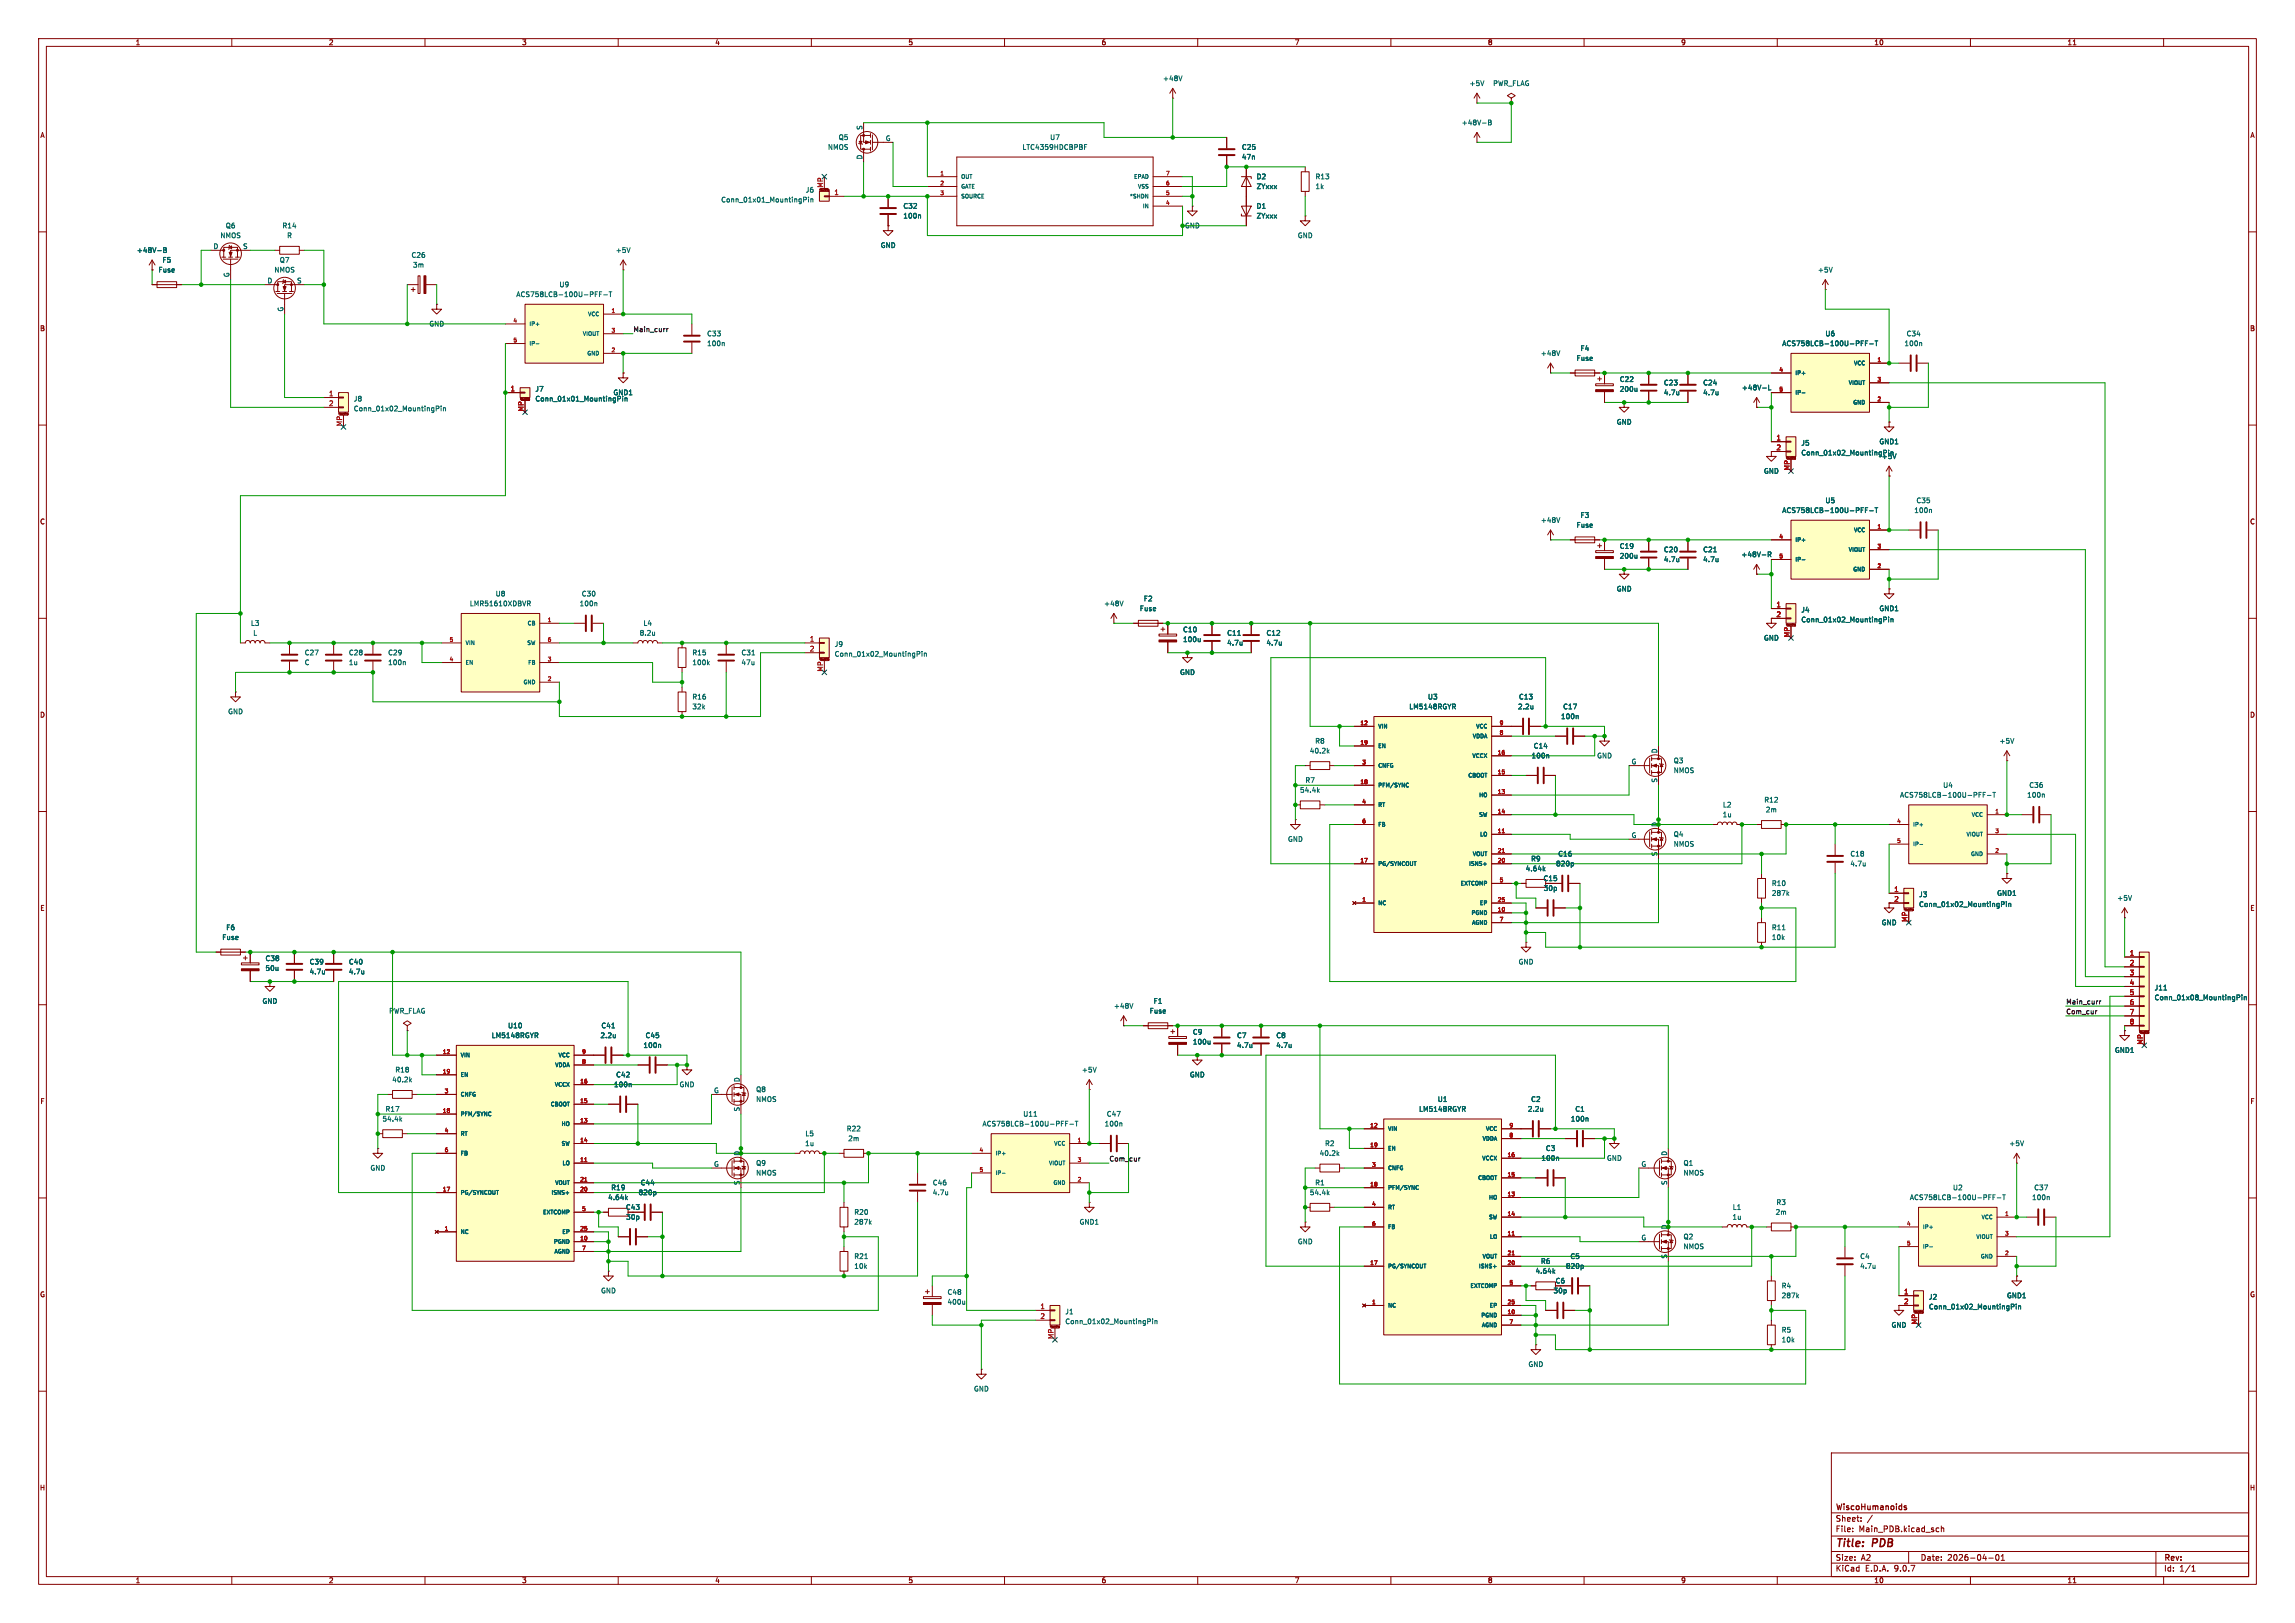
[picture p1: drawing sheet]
<svg xmlns="http://www.w3.org/2000/svg" width="594mm" height="420mm" viewBox="0 0 594 420" stroke-linecap="round" stroke-linejoin="round" font-family="sans-serif">
<defs><g id="words">
<g font-size="2.8" fill="#840000">
<text x="475" y="400.9">Title:</text>
<text x="484.7" y="400.9">PDB</text>
</g>
<g font-size="2.1" fill="#840000">
<text x="475" y="394">Sheet:</text>
<text x="475" y="391.2">WiscoHumanoids</text>
<text x="475" y="396.7">File:</text>
<text x="481.1" y="396.7">Main_PDB.kicad_sch</text>
<text x="475" y="406.9">KiCad</text>
<text x="475" y="404.1">Size:</text>
<text x="481.7" y="404.1">A2</text>
<text x="482.7" y="406.9">E.D.A.</text>
<text x="490.3" y="406.9">9.0.7</text>
<text x="497" y="404.1">Date:</text>
<text x="504" y="404.1">2026-04-01</text>
<text x="560" y="404.3">Rev:</text>
<text x="560" y="406.9">Id:</text>
<text x="564.1" y="406.9">1/1</text>
</g>
<g font-size="1.8" fill="#840000">
<text x="35" y="11.9">1</text>
<text x="85" y="11.9">2</text>
<text x="135" y="11.9">3</text>
<text x="185" y="11.9">4</text>
<text x="235" y="11.9">5</text>
<text x="285" y="11.9">6</text>
<text x="335" y="11.9">7</text>
<text x="385" y="11.9">8</text>
<text x="435" y="11.9">9</text>
<text x="485" y="11.9">10</text>
<text x="535" y="11.9">11</text>
<text x="10.3" y="35.9">A</text>
<text x="582.3" y="35.9">A</text>
<text x="10.3" y="85.9">B</text>
<text x="582.3" y="85.9">B</text>
<text x="10.3" y="135.9">C</text>
<text x="582.3" y="135.9">C</text>
<text x="10.3" y="185.9">D</text>
<text x="582.3" y="185.9">D</text>
<text x="399.4" y="228.2">C15</text>
<text x="10.3" y="235.9">E</text>
<text x="582.3" y="235.9">E</text>
<text x="10.3" y="285.9">F</text>
<text x="582.3" y="285.9">F</text>
<text x="161.9" y="313.3">C43</text>
<text x="10.3" y="335.9">G</text>
<text x="402.5" y="332.3">C6</text>
<text x="582.3" y="335.9">G</text>
<text x="10.2" y="385.9">H</text>
<text x="582.2" y="385.9">H</text>
<text x="35" y="409.9">1</text>
<text x="85" y="409.9">2</text>
<text x="135" y="409.9">3</text>
<text x="185" y="409.9">4</text>
<text x="235" y="409.9">5</text>
<text x="285" y="409.9">6</text>
<text x="335" y="409.9">7</text>
<text x="385" y="409.9">8</text>
<text x="435" y="409.9">9</text>
<text x="485" y="409.9">10</text>
<text x="535" y="409.9">11</text>
</g>
<g font-size="1.8" fill="#006464">
<text x="300.9" y="21.2">+48V</text>
<text x="380.2" y="22.5">+5V</text>
<text x="386.3" y="22.5">PWR_FLAG</text>
<text x="223.3" y="33.7" transform="rotate(-90 223.3 33.7)">S</text>
<text x="378.2" y="32.6">+48V-B</text>
<text x="214.2" y="39">NMOS</text>
<text x="217" y="36.4">Q5</text>
<text x="223.3" y="41.4" transform="rotate(-90 223.3 41.4)">D</text>
<text x="229.1" y="36.6">G</text>
<text x="264.5" y="39">LTC4359HDCBPBF</text>
<text x="271.7" y="36.4">U7</text>
<text x="321.3" y="39">C25</text>
<text x="321.3" y="41.5">47n</text>
<text x="325.1" y="46.6">D2</text>
<text x="340.4" y="46.6">R13</text>
<text x="186.5" y="52.6">Conn_01x01_MountingPin</text>
<text x="208.4" y="50">J6</text>
<text x="325.1" y="49.1">ZYxxx</text>
<text x="340.4" y="49.1">1k</text>
<text x="58.3" y="59.3">Q6</text>
<text x="73" y="59.3">R14</text>
<text x="233.7" y="56.7">100n</text>
<text x="233.7" y="54.2">C32</text>
<text x="306.6" y="59.3">GND</text>
<text x="325.1" y="54.2">D1</text>
<text x="325.1" y="56.7">ZYxxx</text>
<text x="35.3" y="65.6">+48V-B</text>
<text x="55.1" y="64.5">D</text>
<text x="56.9" y="61.8">NMOS</text>
<text x="62.8" y="64.5">S</text>
<text x="74.2" y="61.8">R</text>
<text x="159.3" y="65.6">+5V</text>
<text x="227.8" y="64.4">GND</text>
<text x="335.8" y="61.8">GND</text>
<text x="40.9" y="70.7">Fuse</text>
<text x="41.9" y="68.2">F5</text>
<text x="59.4" y="71.9" transform="rotate(-90 59.4 71.9)">G</text>
<text x="70.9" y="70.7">NMOS</text>
<text x="72.3" y="68.2">Q7</text>
<text x="106.4" y="66.9">C26</text>
<text x="106.8" y="69.4">3m</text>
<text x="470.4" y="70.7">+5V</text>
<text x="69.1" y="73.4">D</text>
<text x="76.8" y="73.4">S</text>
<text x="133.5" y="77.1">ACS758LCB-100U-PFF-T</text>
<text x="144.7" y="74.5">U9</text>
<text x="73.4" y="80.7" transform="rotate(-90 73.4 80.7)">G</text>
<text x="111" y="84.7">GND</text>
<text x="182.9" y="89.8">100n</text>
<text x="182.9" y="87.2">C33</text>
<text x="461.2" y="89.8">ACS758LCB-100U-PFF-T</text>
<text x="472.3" y="87.2">U6</text>
<text x="492.8" y="89.8">100n</text>
<text x="493.4" y="87.2">C34</text>
<text x="398.7" y="92.3">+48V</text>
<text x="407.9" y="93.6">Fuse</text>
<text x="409" y="91">F4</text>
<text x="138.4" y="101.5">J7</text>
<text x="419.1" y="101.6">200u</text>
<text x="419.1" y="99">C22</text>
<text x="430.5" y="99.9">C23</text>
<text x="440.7" y="99.9">C24</text>
<text x="450.7" y="101.2">+48V-L</text>
<text x="91.4" y="104.1">J8</text>
<text x="91.4" y="106.6">Conn_01x02_MountingPin</text>
<text x="138.4" y="104.1">Conn_01x01_MountingPin</text>
<text x="158.6" y="102.5">GND1</text>
<text x="430.5" y="102.5">4.7u</text>
<text x="440.7" y="102.5">4.7u</text>
<text x="418.3" y="110.1">GND</text>
<text x="466.1" y="115.5">J5</text>
<text x="466.1" y="118.1">Conn_01x02_MountingPin</text>
<text x="486.3" y="115.2">GND1</text>
<text x="486.9" y="119">+5V</text>
<text x="456.4" y="122.8">GND</text>
<text x="472.3" y="130.4">U5</text>
<text x="495.9" y="130.4">C35</text>
<text x="398.7" y="135.5">+48V</text>
<text x="407.9" y="136.8">Fuse</text>
<text x="409" y="134.2">F3</text>
<text x="461.2" y="132.9">ACS758LCB-100U-PFF-T</text>
<text x="495.3" y="132.9">100n</text>
<text x="419.1" y="142.2">C19</text>
<text x="430.5" y="143.1">C20</text>
<text x="440.7" y="143.1">C21</text>
<text x="419.1" y="144.8">200u</text>
<text x="430.5" y="145.6">4.7u</text>
<text x="440.7" y="145.6">4.7u</text>
<text x="450.6" y="144.4">+48V-R</text>
<text x="128.2" y="154.5">U8</text>
<text x="150.5" y="154.5">C30</text>
<text x="295.9" y="155.8">F2</text>
<text x="418.3" y="153.3">GND</text>
<text x="121.5" y="157.1">LMR51610XDBVR</text>
<text x="149.9" y="157.1">100n</text>
<text x="285.6" y="157.1">+48V</text>
<text x="294.9" y="158.3">Fuse</text>
<text x="466.1" y="158.7">J4</text>
<text x="466.1" y="161.2">Conn_01x02_MountingPin</text>
<text x="486.3" y="158.3">GND1</text>
<text x="64.8" y="162.2">L3</text>
<text x="65.4" y="164.7">L</text>
<text x="165.5" y="164.7">8.2u</text>
<text x="166.4" y="162.2">L4</text>
<text x="215.9" y="167.6">J9</text>
<text x="306.1" y="166.3">100u</text>
<text x="306.1" y="163.8">C10</text>
<text x="317.5" y="164.7">C11</text>
<text x="317.5" y="167.2">4.7u</text>
<text x="327.7" y="164.7">C12</text>
<text x="327.7" y="167.2">4.7u</text>
<text x="456.4" y="166">GND</text>
<text x="78.7" y="169.8">C27</text>
<text x="78.7" y="172.3">C</text>
<text x="90.2" y="172.3">1u</text>
<text x="90.2" y="169.8">C28</text>
<text x="100.3" y="172.3">100n</text>
<text x="100.3" y="169.8">C29</text>
<text x="179.1" y="169.8">R15</text>
<text x="179.1" y="172.3">100k</text>
<text x="191.8" y="169.8">C31</text>
<text x="191.8" y="172.3">47u</text>
<text x="215.9" y="170.1">Conn_01x02_MountingPin</text>
<text x="305.3" y="174.9">GND</text>
<text x="58.9" y="185">GND</text>
<text x="179.1" y="183.7">32k</text>
<text x="179.1" y="181.2">R16</text>
<text x="364.6" y="183.7">LM5148RGYR</text>
<text x="369.5" y="181.2">U3</text>
<text x="392.8" y="183.7">2.2u</text>
<text x="393" y="181.2">C13</text>
<text x="404.5" y="183.7">C17</text>
<text x="403.9" y="186.3">100n</text>
<text x="338.9" y="195.2">40.2k</text>
<text x="340.3" y="192.6">R8</text>
<text x="396.3" y="196.4">100n</text>
<text x="396.8" y="193.9">C14</text>
<text x="413.3" y="196.4">GND</text>
<text x="422.2" y="197.9">G</text>
<text x="429" y="195" transform="rotate(-90 429 195)">D</text>
<text x="433.1" y="197.7">Q3</text>
<text x="517.4" y="192.6">+5V</text>
<text x="337.7" y="202.8">R7</text>
<text x="429" y="202.6" transform="rotate(-90 429 202.6)">S</text>
<text x="433.1" y="200.3">NMOS</text>
<text x="336.4" y="205.3">54.4k</text>
<text x="445.8" y="209.1">L2</text>
<text x="456.5" y="207.9">R12</text>
<text x="491.7" y="206.6">ACS758LCB-100U-PFF-T</text>
<text x="502.8" y="204.1">U4</text>
<text x="524.6" y="206.6">100n</text>
<text x="525.1" y="204.1">C36</text>
<text x="429" y="214.1" transform="rotate(-90 429 214.1)">D</text>
<text x="445.8" y="211.7">1u</text>
<text x="456.9" y="210.4">2m</text>
<text x="333.2" y="218">GND</text>
<text x="403.2" y="221.8">C16</text>
<text x="422.2" y="216.9">G</text>
<text x="429" y="221.7" transform="rotate(-90 429 221.7)">S</text>
<text x="433.1" y="219.3">NMOS</text>
<text x="433.1" y="216.8">Q4</text>
<text x="478.8" y="221.8">C18</text>
<text x="394.8" y="225.7">4.64k</text>
<text x="396.2" y="223.1">R9</text>
<text x="402.6" y="224.4">820p</text>
<text x="478.8" y="224.4">4.7u</text>
<text x="399.4" y="230.7">30p</text>
<text x="458.5" y="229.5">R10</text>
<text x="458.5" y="232">287k</text>
<text x="496.6" y="232.4">J3</text>
<text x="516.8" y="232">GND1</text>
<text x="547.9" y="233.3">+5V</text>
<text x="486.9" y="239.6">GND</text>
<text x="496.6" y="234.9">Conn_01x02_MountingPin</text>
<text x="57.4" y="243.4">Fuse</text>
<text x="58.4" y="240.9">F6</text>
<text x="458.5" y="243.4">10k</text>
<text x="458.5" y="240.9">R11</text>
<text x="68.6" y="248.9">C38</text>
<text x="68.6" y="251.4">50u</text>
<text x="80" y="249.8">C39</text>
<text x="90.2" y="249.8">C40</text>
<text x="392.9" y="249.8">GND</text>
<text x="80" y="252.3">4.7u</text>
<text x="90.2" y="252.3">4.7u</text>
<text x="557.5" y="256.5">J11</text>
<text x="67.8" y="259.9">GND</text>
<text x="100.6" y="262.5">PWR_FLAG</text>
<text x="288.2" y="261.2">+48V</text>
<text x="297.4" y="262.5">Fuse</text>
<text x="298.5" y="259.9">F1</text>
<text x="557.5" y="259">Conn_01x08_MountingPin</text>
<text x="127.1" y="268.8">LM5148RGYR</text>
<text x="131.4" y="266.3">U10</text>
<text x="155.3" y="268.8">2.2u</text>
<text x="155.5" y="266.3">C41</text>
<text x="167" y="268.8">C45</text>
<text x="308.6" y="267.9">C9</text>
<text x="320" y="268.8">C7</text>
<text x="330.2" y="268.8">C8</text>
<text x="166.4" y="271.4">100n</text>
<text x="308.6" y="270.5">100u</text>
<text x="320" y="271.4">4.7u</text>
<text x="330.2" y="271.4">4.7u</text>
<text x="547.3" y="272.6">GND1</text>
<text x="101.4" y="280.3">40.2k</text>
<text x="102.2" y="277.7">R18</text>
<text x="158.8" y="281.5">100n</text>
<text x="159.3" y="279">C42</text>
<text x="175.8" y="281.5">GND</text>
<text x="191.5" y="280.1" transform="rotate(-90 191.5 280.1)">D</text>
<text x="279.9" y="277.7">+5V</text>
<text x="307.8" y="279">GND</text>
<text x="99.7" y="287.9">R17</text>
<text x="184.7" y="283">G</text>
<text x="191.5" y="287.7" transform="rotate(-90 191.5 287.7)">S</text>
<text x="195.6" y="285.3">NMOS</text>
<text x="195.6" y="282.8">Q8</text>
<text x="367.2" y="287.9">LM5148RGYR</text>
<text x="372" y="285.3">U1</text>
<text x="395.3" y="287.9">2.2u</text>
<text x="396.2" y="285.3">C2</text>
<text x="407.6" y="287.9">C1</text>
<text x="98.9" y="290.4">54.4k</text>
<text x="219" y="293">R22</text>
<text x="254.2" y="291.7">ACS758LCB-100U-PFF-T</text>
<text x="264.7" y="289.2">U11</text>
<text x="285.8" y="291.7">100n</text>
<text x="286.3" y="289.2">C47</text>
<text x="406.4" y="290.4">100n</text>
<text x="191.5" y="299.2" transform="rotate(-90 191.5 299.2)">D</text>
<text x="208.3" y="296.8">1u</text>
<text x="208.3" y="294.2">L5</text>
<text x="219.4" y="295.5">2m</text>
<text x="341.4" y="299.3">40.2k</text>
<text x="342.8" y="296.8">R2</text>
<text x="400" y="298">C3</text>
<text x="431.5" y="299.2" transform="rotate(-90 431.5 299.2)">D</text>
<text x="519.9" y="296.8">+5V</text>
<text x="95.8" y="303.1">GND</text>
<text x="184.7" y="302">G</text>
<text x="195.6" y="304.4">NMOS</text>
<text x="195.6" y="301.9">Q9</text>
<text x="398.8" y="300.6">100n</text>
<text x="415.8" y="300.6">GND</text>
<text x="424.7" y="302">G</text>
<text x="435.6" y="304.4">NMOS</text>
<text x="435.6" y="301.9">Q1</text>
<text x="157.3" y="310.7">4.64k</text>
<text x="158.1" y="308.2">R19</text>
<text x="165.1" y="309.5">820p</text>
<text x="165.7" y="306.9">C44</text>
<text x="191.5" y="306.8" transform="rotate(-90 191.5 306.8)">S</text>
<text x="241.3" y="306.9">C46</text>
<text x="241.3" y="309.5">4.7u</text>
<text x="338.9" y="309.5">54.4k</text>
<text x="340.3" y="306.9">R1</text>
<text x="431.5" y="306.8" transform="rotate(-90 431.5 306.8)">S</text>
<text x="494.2" y="310.7">ACS758LCB-100U-PFF-T</text>
<text x="505.4" y="308.2">U2</text>
<text x="525.8" y="310.7">100n</text>
<text x="526.4" y="308.2">C37</text>
<text x="161.9" y="315.8">30p</text>
<text x="221" y="314.6">R20</text>
<text x="221" y="317.1">287k</text>
<text x="279.3" y="317.1">GND1</text>
<text x="448.3" y="315.8">1u</text>
<text x="448.4" y="313.3">L1</text>
<text x="459.5" y="314.6">2m</text>
<text x="459.7" y="312">R3</text>
<text x="335.8" y="322.2">GND</text>
<text x="424.7" y="321.1">G</text>
<text x="431.5" y="318.2" transform="rotate(-90 431.5 318.2)">D</text>
<text x="435.6" y="323.4">NMOS</text>
<text x="435.6" y="320.9">Q2</text>
<text x="221" y="328.5">10k</text>
<text x="221" y="326">R21</text>
<text x="397.3" y="329.8">4.64k</text>
<text x="398.7" y="327.3">R6</text>
<text x="405.2" y="328.5">820p</text>
<text x="406.3" y="326">C5</text>
<text x="431.5" y="325.8" transform="rotate(-90 431.5 325.8)">S</text>
<text x="481.3" y="326">C4</text>
<text x="481.3" y="328.5">4.7u</text>
<text x="155.4" y="334.9">GND</text>
<text x="245.1" y="335.3">C48</text>
<text x="402" y="334.9">30p</text>
<text x="461" y="333.6">R4</text>
<text x="245.1" y="337.8">400u</text>
<text x="275.6" y="340.3">J1</text>
<text x="461" y="336.1">287k</text>
<text x="499.1" y="336.5">J2</text>
<text x="499.1" y="339">Conn_01x02_MountingPin</text>
<text x="519.3" y="336.1">GND1</text>
<text x="275.6" y="342.8">Conn_01x02_MountingPin</text>
<text x="461" y="345">R5</text>
<text x="461" y="347.6">10k</text>
<text x="489.5" y="343.8">GND</text>
<text x="395.5" y="353.9">GND</text>
<text x="252" y="360.3">GND</text>
</g>
<g font-size="1.8" fill="#a90000">
<text x="213.1" y="48.7" transform="rotate(-90 213.1 48.7)">MP</text>
<text x="215.8" y="50.5">1</text>
<text x="132" y="101.3">1</text>
<text x="85" y="102.6">1</text>
<text x="85" y="105.2">2</text>
<text x="135.6" y="106.6" transform="rotate(-90 135.6 106.6)">MP</text>
<text x="88.6" y="110.4" transform="rotate(-90 88.6 110.4)">MP</text>
<text x="459.7" y="114">1</text>
<text x="459.7" y="116.6">2</text>
<text x="463.3" y="121.9" transform="rotate(-90 463.3 121.9)">MP</text>
<text x="459.7" y="157.2">1</text>
<text x="459.7" y="159.8">2</text>
<text x="209.5" y="166.1">1</text>
<text x="463.3" y="165" transform="rotate(-90 463.3 165)">MP</text>
<text x="209.5" y="168.7">2</text>
<text x="213.1" y="173.9" transform="rotate(-90 213.1 173.9)">MP</text>
<text x="490.1" y="230.9">1</text>
<text x="490.1" y="233.4">2</text>
<text x="493.8" y="238.7" transform="rotate(-90 493.8 238.7)">MP</text>
<text x="551.1" y="247.4">1</text>
<text x="551.1" y="249.9">2</text>
<text x="551.1" y="252.5">3</text>
<text x="551.1" y="255">4</text>
<text x="551.1" y="257.6">5</text>
<text x="551.1" y="260.1">6</text>
<text x="551.1" y="262.6">7</text>
<text x="551.1" y="265.2">8</text>
<text x="554.7" y="270.4" transform="rotate(-90 554.7 270.4)">MP</text>
<text x="492.7" y="335">1</text>
<text x="269.2" y="338.8">1</text>
<text x="269.2" y="341.4">2</text>
<text x="492.7" y="337.6">2</text>
<text x="272.8" y="346.6" transform="rotate(-90 272.8 346.6)">MP</text>
<text x="496.3" y="342.8" transform="rotate(-90 496.3 342.8)">MP</text>
</g>
<g font-size="1.8" fill="#0f0f0f">
<text x="163.8" y="86">Main_curr</text>
<text x="534.7" y="260">Main_curr</text>
<text x="534.7" y="262.5">Com_cur</text>
<text x="287" y="300.6">Com_cur</text>
</g>
<g font-size="1.4" fill="#a90000">
<text x="243.2" y="45.5">1</text>
<text x="301.6" y="45.5">7</text>
<text x="243.2" y="48">2</text>
<text x="243.2" y="50.5">3</text>
<text x="301.6" y="48">6</text>
<text x="301.6" y="50.5">5</text>
<text x="301.6" y="53.1">4</text>
<text x="132.7" y="83.6">4</text>
<text x="158.1" y="81">1</text>
<text x="132.7" y="88.6">5</text>
<text x="158.1" y="86.1">3</text>
<text x="158.1" y="91.2">2</text>
<text x="485.8" y="93.7">1</text>
<text x="460.4" y="96.3">4</text>
<text x="460.4" y="101.3">5</text>
<text x="485.8" y="98.8">3</text>
<text x="485.8" y="103.9">2</text>
<text x="485.8" y="136.9">1</text>
<text x="460.4" y="139.4">4</text>
<text x="485.8" y="142">3</text>
<text x="460.4" y="144.5">5</text>
<text x="485.8" y="147.1">2</text>
<text x="141.6" y="161">1</text>
<text x="116.2" y="166.1">5</text>
<text x="141.6" y="166.1">6</text>
<text x="116.2" y="171.2">4</text>
<text x="141.6" y="171.2">3</text>
<text x="141.6" y="176.3">2</text>
<text x="352" y="187.7">12</text>
<text x="388" y="187.7">9</text>
<text x="388" y="190.2">8</text>
<text x="352" y="192.8">19</text>
<text x="352.4" y="197.9">3</text>
<text x="387.5" y="195.3">16</text>
<text x="352" y="202.9">18</text>
<text x="387.5" y="200.4">15</text>
<text x="352.4" y="208">4</text>
<text x="387.5" y="205.5">13</text>
<text x="352.4" y="213.1">6</text>
<text x="387.5" y="210.6">14</text>
<text x="387.5" y="215.6">11</text>
<text x="490.9" y="213.1">4</text>
<text x="516.3" y="210.6">1</text>
<text x="516.3" y="215.6">3</text>
<text x="387.5" y="220.7">21</text>
<text x="490.9" y="218.2">5</text>
<text x="516.3" y="220.7">2</text>
<text x="352" y="223.3">17</text>
<text x="387.5" y="223.3">20</text>
<text x="352.4" y="233.4">1</text>
<text x="387.5" y="233.4">25</text>
<text x="388" y="228.3">5</text>
<text x="387.5" y="236">10</text>
<text x="388" y="238.5">7</text>
<text x="114.5" y="272.8">12</text>
<text x="150.5" y="272.8">9</text>
<text x="150.5" y="275.3">8</text>
<text x="114.5" y="277.9">19</text>
<text x="150" y="280.4">16</text>
<text x="115" y="283">3</text>
<text x="150" y="285.5">15</text>
<text x="114.5" y="288">18</text>
<text x="115" y="293.1">4</text>
<text x="150" y="290.6">13</text>
<text x="354.5" y="291.8">12</text>
<text x="390.5" y="291.8">9</text>
<text x="115" y="298.2">6</text>
<text x="150" y="295.7">14</text>
<text x="253.4" y="298.2">4</text>
<text x="278.8" y="295.7">1</text>
<text x="354.5" y="296.9">19</text>
<text x="390.1" y="299.5">16</text>
<text x="390.5" y="294.4">8</text>
<text x="150" y="300.7">11</text>
<text x="150" y="305.8">21</text>
<text x="253.4" y="303.3">5</text>
<text x="278.8" y="300.7">3</text>
<text x="278.8" y="305.8">2</text>
<text x="355" y="302">3</text>
<text x="390.1" y="304.5">15</text>
<text x="114.5" y="308.4">17</text>
<text x="150" y="308.4">20</text>
<text x="354.5" y="307.1">18</text>
<text x="390.1" y="309.6">13</text>
<text x="150.5" y="313.4">5</text>
<text x="355" y="312.2">4</text>
<text x="355" y="317.2">6</text>
<text x="390.1" y="314.7">14</text>
<text x="493.4" y="317.2">4</text>
<text x="518.8" y="314.7">1</text>
<text x="115" y="318.5">1</text>
<text x="150" y="318.5">25</text>
<text x="150" y="321.1">10</text>
<text x="150.5" y="323.6">7</text>
<text x="390.1" y="319.8">11</text>
<text x="493.4" y="322.3">5</text>
<text x="518.8" y="319.8">3</text>
<text x="354.5" y="327.4">17</text>
<text x="390.1" y="324.9">21</text>
<text x="390.1" y="327.4">20</text>
<text x="518.8" y="324.9">2</text>
<text x="390.5" y="332.5">5</text>
<text x="355" y="337.6">1</text>
<text x="390.1" y="337.6">25</text>
<text x="390.1" y="340.1">10</text>
<text x="390.5" y="342.6">7</text>
</g>
<g font-size="1.4" fill="#006464">
<text x="248.7" y="46.5">OUT</text>
<text x="293.4" y="46.5">EPAD</text>
<text x="248.7" y="49">GATE</text>
<text x="248.7" y="51.5">SOURCE</text>
<text x="292.3" y="51.5">*SHDN</text>
<text x="294.4" y="49">VSS</text>
<text x="295.6" y="54.1">IN</text>
<text x="152" y="82">VCC</text>
<text x="136.9" y="84.6">IP+</text>
<text x="136.9" y="89.6">IP-</text>
<text x="150.7" y="87.1">VIOUT</text>
<text x="151.8" y="92.2">GND</text>
<text x="479.7" y="94.7">VCC</text>
<text x="464.6" y="97.3">IP+</text>
<text x="478.3" y="99.8">VIOUT</text>
<text x="464.6" y="102.3">IP-</text>
<text x="479.5" y="104.9">GND</text>
<text x="479.7" y="137.9">VCC</text>
<text x="464.6" y="140.4">IP+</text>
<text x="478.3" y="143">VIOUT</text>
<text x="464.6" y="145.5">IP-</text>
<text x="479.5" y="148.1">GND</text>
<text x="120.4" y="167.1">VIN</text>
<text x="136.3" y="167.1">SW</text>
<text x="136.4" y="162">CB</text>
<text x="120.4" y="172.2">EN</text>
<text x="136.5" y="172.2">FB</text>
<text x="135.3" y="177.3">GND</text>
<text x="356.6" y="188.7">VIN</text>
<text x="381" y="191.2">VDDA</text>
<text x="381.9" y="188.7">VCC</text>
<text x="356.6" y="193.8">EN</text>
<text x="380.9" y="196.3">VCCX</text>
<text x="356.6" y="198.9">CNFG</text>
<text x="356.6" y="203.9">PFM/SYNC</text>
<text x="379.9" y="201.4">CBOOT</text>
<text x="356.6" y="209">RT</text>
<text x="382.7" y="206.5">HO</text>
<text x="356.6" y="214.1">FB</text>
<text x="382.7" y="211.6">SW</text>
<text x="495" y="214.1">IP+</text>
<text x="510.2" y="211.6">VCC</text>
<text x="381" y="221.7">VOUT</text>
<text x="382.9" y="216.6">LO</text>
<text x="495" y="219.2">IP-</text>
<text x="508.8" y="216.6">VIOUT</text>
<text x="510" y="221.7">GND</text>
<text x="356.6" y="224.3">PG/SYNCOUT</text>
<text x="380.1" y="224.3">ISNS+</text>
<text x="377.9" y="229.3">EXTCOMP</text>
<text x="356.6" y="234.4">NC</text>
<text x="380.7" y="237">PGND</text>
<text x="380.8" y="239.5">AGND</text>
<text x="382.9" y="234.4">EP</text>
<text x="119.1" y="273.8">VIN</text>
<text x="144.4" y="273.8">VCC</text>
<text x="119.1" y="278.9">EN</text>
<text x="143.4" y="281.4">VCCX</text>
<text x="143.5" y="276.3">VDDA</text>
<text x="119.1" y="283.9">CNFG</text>
<text x="142.4" y="286.5">CBOOT</text>
<text x="119.1" y="289">PFM/SYNC</text>
<text x="145.2" y="291.6">HO</text>
<text x="359.2" y="292.8">VIN</text>
<text x="384.4" y="292.8">VCC</text>
<text x="119.1" y="294.1">RT</text>
<text x="119.1" y="299.2">FB</text>
<text x="145.2" y="296.6">SW</text>
<text x="257.6" y="299.2">IP+</text>
<text x="272.7" y="296.6">VCC</text>
<text x="359.2" y="297.9">EN</text>
<text x="383.6" y="295.4">VDDA</text>
<text x="145.4" y="301.7">LO</text>
<text x="257.6" y="304.3">IP-</text>
<text x="271.3" y="301.7">VIOUT</text>
<text x="359.2" y="303">CNFG</text>
<text x="382.4" y="305.5">CBOOT</text>
<text x="383.5" y="300.5">VCCX</text>
<text x="119.1" y="309.3">PG/SYNCOUT</text>
<text x="142.6" y="309.3">ISNS+</text>
<text x="143.5" y="306.8">VOUT</text>
<text x="272.5" y="306.8">GND</text>
<text x="359.2" y="308.1">PFM/SYNC</text>
<text x="385.2" y="310.6">HO</text>
<text x="140.4" y="314.4">EXTCOMP</text>
<text x="359.2" y="313.2">RT</text>
<text x="385.2" y="315.7">SW</text>
<text x="512.7" y="315.7">VCC</text>
<text x="119.1" y="319.5">NC</text>
<text x="143.2" y="322">PGND</text>
<text x="145.4" y="319.5">EP</text>
<text x="359.2" y="318.2">FB</text>
<text x="385.5" y="320.8">LO</text>
<text x="497.6" y="318.2">IP+</text>
<text x="497.6" y="323.3">IP-</text>
<text x="511.4" y="320.8">VIOUT</text>
<text x="143.4" y="324.6">AGND</text>
<text x="359.2" y="328.4">PG/SYNCOUT</text>
<text x="382.6" y="328.4">ISNS+</text>
<text x="383.6" y="325.9">VOUT</text>
<text x="512.5" y="325.9">GND</text>
<text x="380.4" y="333.5">EXTCOMP</text>
<text x="359.2" y="338.6">NC</text>
<text x="383.2" y="341.1">PGND</text>
<text x="385.4" y="338.6">EP</text>
<text x="383.4" y="343.6">AGND</text>
</g>
<g font-size=".5" fill="#840000">
<text x="211.9" y="49.6">Mounting</text>
<text x="87.4" y="107.5">Mounting</text>
<text x="134.4" y="103.7">Mounting</text>
<text x="462.1" y="118.9">Mounting</text>
<text x="462.1" y="162.1">Mounting</text>
<text x="211.9" y="171">Mounting</text>
<text x="492.6" y="235.8">Mounting</text>
<text x="553.5" y="267.5">Mounting</text>
<text x="495.1" y="339.9">Mounting</text>
<text x="271.6" y="343.7">Mounting</text>
</g>
</g></defs>
<g fill="none" stroke="#840000" stroke-width=".26">
<path d="M10 10h574v400h-574zM12 12h570v396h-570zM60 10v2M110 10v2M160 10v2M210 10v2M260 10v2M310 10v2M360 10v2M410 10v2M460 10v2M510 10v2"/>
<path d="M536.6 11.6h.7M560 10v2M229.9 50.8v2.8M229.9 55.6v2.8M10 60h2M582 60h2M10 110h2M582 110h2M10 160h2M582 160h2M10 210h2M582 210h2"/>
<path d="M10 260h2M582 260h2M10 310h2M582 310h2M10 360h2M474 376h108v32h-108zM582 360h2M474 397.5h108M474 391.5h108M479.5 396.2v.2M479.5 395.4v.2M481.7 393.5v.2"/>
<path d="M481.7 392.7v.2M484.6 392.1l-1.3 1.9M501.4 395.4h.4M501.8 396.3l-.4 .1M502.5 395.5l.5-.1 .1 1M502.5 394.9v1.5M60 408v2M110 408v2M160 408v2M210 408v2M260 408v2M310 408v2"/>
<path d="M360 408v2M410 408v2M460 408v2M474 404.5h108M474 401.5h108M494 401.5v3M510 408v2M514.7 403.2h1.2M516.7 402.4l.2-.1a.8 .8 0 0 1 .5 .7 .8 .8 0 0 1-.5 .8l-.4-.6zM518 403.8h.8M518 402.7l.4-.4v1.5M536.6 409.6h.7"/>
<path d="M558 401.5v6.5M560 408v2M567.3 406.6h.9M567.3 405.5l.4-.4v1.5"/>
</g>
<path d="M493.1 390.2h.3l.1 .3-.5 .2M493.1 389.7h.3" fill="none" stroke="#840000" stroke-width=".3"/>
<path d="M227.8 53.8h4.1M227.8 55.4h4.1" fill="none" stroke="#840000" stroke-width=".51"/>
<path d="M238.1 55.6l.2 .2v.7" fill="none" stroke="#006464" stroke-width=".26"/>
<path d="M271.8 337.8h2.5v5.1h-2.5z" fill="#ffffc2"/>
<g fill="none" stroke="#840000" stroke-width=".26">
<path d="M105.4 73.7h2.8M106.4 74.9h1M106.9 74.4v1M108.2 71.4h.5v4.5h-.5zM110.2 73.7h2.8M288.3 158.8l-.8 1.2M288.3 158.8l.8 1.2M288.3 158.8v2.5M163.8 166.4h1.3l.2-.5 .4-.2 .5 .2 .2 .5 .2-.5 .4-.2 .5 .2 .1 .5 .2-.5 .5-.2 .4 .2 .2 .5 .2-.5 .4-.2 .5 .2 .2 .5h1.2M175.5 179.1h2v5.1h-2zM176.5 177.8v1.3M288.3 161.3h.1"/>
<path d="M293.4 161.3h7.6M294.6 160.5h5.1v1.6h-5.1zM300 164.1h4.5v.5h-4.5zM300.5 162.8h1M301 162.3v1M302.3 161.3v2.8M302.3 166.1v2.8M307.3 168.9v1.3h1.3l-1.3 1.3-1.2-1.3h1.2M307.3 168.9h.1M176.5 184.2v1.2M335.3 212.1v1.3h1.2l-1.2 1.2-1.3-1.2h1.3M335.3 212.1h.1"/>
<path d="M549.9 266.7v1.3h1.3l-1.3 1.2-1.3-1.2h1.3M549.9 266.7h.1M522 298.5l-.8 1.2M522 298.5l.7 1.2M522 298.5v2.5M397.5 304.8h2.8M402.3 304.8h2.8M522 301h.1M524.5 315h2.8M529.3 315h2.8M268 339.1h3.8M271.8 337.8h2.5v5.1h-2.5z"/>
<path d="M271.8 339h1.2v.2h-1.2zM268 341.6h3.8M271.8 341.5h1.2v.3h-1.2zM271.9 343.4v-.3l.1 .2 .1-.2v.3M272 343.7h2.1M273 343.7v3M273.3 343.1v.3M273.5 343.1h.1M273.6 343.1h-.1M274.1 343.6h.1M274.1 343.2l.1 .2M274.1 343.2h.1"/>
<path d="M274.2 343.2h-.1M274.2 343.2h.1M274.2 343.5l-.1 .1M274.2 343.2v.3M274.2 343.5h.1M274.2 343.4h.1"/>
</g>
<g fill="none" stroke="#006464" stroke-width=".26">
<path d="M290.7 155.5l-.4 1.3M169.4 163.6v.8M169.4 164.3h.1M310.7 165.2v.9M310.7 165.9l-.2 .2M403.2 299.5l.2 .1v.7M523.8 295.2l-.4 1.3M530.2 309.6l.2 .2v.7M297 342l.7-.1v-.5l-.7-.1v1.3M298.3 341.3v.1M298.3 341.7v.9M298.9 341.7v.9"/>
<path d="M298.9 341.8h.5l.1 .8"/>
</g>
<g fill="#840000" stroke="#840000" stroke-width=".26">
<path d="M109.7 71.4h.5v4.5h-.5z"/>
<path d="M300 165.6h4.5v.5h-4.5z"/>
</g>
<path d="M400.6 302.8v4M402.1 302.8v4M527.6 312.9v4.1M529.1 312.9v4.1" fill="none" stroke="#840000" stroke-width=".51"/>
<path d="M135.9 78.7h20.3v15.3h-20.3z" fill="#ffffc2"/>
<path d="M135.9 78.7h20.3v15.3h-20.3zM130.8 83.8h5.1M130.8 88.9h5.1M156.2 81.3h5.1M156.2 86.4h5.1M156.2 91.4h5.1" fill="none" stroke="#840000" stroke-width=".26"/>
<path d="M154.1 75.5h.6M155.2 76.1h.4M155.8 75.5h-.6v1.3M156.2 76.3h1M157.6 75.5h.8M158 75.5v1.3M138.7 83.9h.8M138.7 89h.8" fill="none" stroke="#006464" stroke-width=".26"/>
<path d="M134.6 100.3h2.6v2.6h-2.6z" fill="#ffffc2"/>
<g fill="none" stroke="#840000" stroke-width=".26">
<path d="M161.3 96.5v1.3h1.3l-1.3 1.3-1.3-1.3h1.3M161.3 96.5h.1M130.8 101.6h3.8M134.6 100.3h2.6v2.6h-2.6zM134.6 101.5h1.3v.2h-1.3zM134.7 103.4v-.4l.1 .3 .2-.3v.4M134.9 103.6h2M135.9 103.6v3.1M136.2 103v.4M136.4 103.1h.1M136.4 103v.1M136.9 103.2v.2"/>
<path d="M136.9 103.5h.1M136.9 103.4h.1M136.9 103.2h.1M137 103.5h.1M137 103.2h-.1M137 103.2h.1M137.1 103.5h-.1M137.1 103.2v.3M137.1 103.4h-.1"/>
</g>
<path d="M159.9 102.5v1.3M160.6 103.1l-.7 .1M161.2 103v.8M161.8 103v.8M162.2 103l.1 .8" fill="none" stroke="#006464" stroke-width=".26"/>
<path d="M119.4 158.8h20.3v20.3h-20.3z" fill="#ffffc2"/>
<g fill="none" stroke="#840000" stroke-width=".26">
<path d="M119.4 158.8h20.3v20.3h-20.3zM114.3 166.4h5.1M114.3 171.5h5.1M139.7 166.4h5.1M139.7 171.5h5.1M139.7 161.3h5.1M139.7 176.5h5.1M326.4 265.4v2.8M326.4 270.3v2.8M254 354.3v1.3h1.3l-1.3 1.3-1.3-1.3h1.3M254 354.3h.1M397.5 348v1.3h1.3l-1.3 1.2-1.3-1.2h1.3"/>
<path d="M397.5 348h.1"/>
</g>
<path d="M136.5 155.5h.5l.3 .3-.2 .3-.6 .1M136.8 156.2l.5 .6M334.2 270.2v.9M334.2 271h-.1" fill="none" stroke="#006464" stroke-width=".26"/>
<path d="M324.4 268.5h4M324.4 270h4" fill="none" stroke="#840000" stroke-width=".51"/>
<path d="M212.1 165.1h2.5v5.1h-2.5z" fill="#ffffc2"/>
<g fill="none" stroke="#840000" stroke-width=".26">
<path d="M208.3 166.4h3.8M208.3 168.9h3.8M212.1 165.1h2.5v5.1h-2.5zM212.1 166.2h1.3v.3h-1.3zM212.1 168.8h1.3v.2h-1.3zM212.2 170.7v-.4l.1 .3 .1-.3v.4M212.3 170.9h2.1M213.4 170.9v3.1M213.6 170.3v.4M213.9 170.3l-.1 .1M214.4 170.8l.1 .1M214.4 170.7h.1"/>
<path d="M214.4 170.5v.2M214.4 170.5h.1v.3M214.4 170.5h.1M214.5 170.8h.1M549.9 237.5h.1M549.9 235l-.8 1.2M549.9 235l.8 1.2M549.9 235v2.5"/>
</g>
<path d="M237.4 169.2h.6v-.5l-.6-.1v1.2M238.6 168.6v.1M238.6 169v.8M239.2 169v.8M239.2 169.1h.5l.1 .7M551.7 231.7l-.4 1.3" fill="none" stroke="#006464" stroke-width=".26"/>
<path d="M553.7 246.4h2.6v20.3h-2.6z" fill="#ffffc2"/>
<g fill="none" stroke="#840000" stroke-width=".26">
<path d="M240 45.7h7.6M240 48.3h7.6M240 50.8h7.6M247.6 40.6h50.8v17.8h-50.8zM298.4 45.7h7.7M298.4 48.3h7.7M298.4 50.8h7.7M298.4 53.3h7.7M161.3 69.9h.1M161.3 67.3l-.8 1.3M161.3 67.3l.8 1.3M161.3 67.3v2.6"/>
<path d="M179.1 83.8v2.8M179.1 88.6v2.8M401.3 96.5h.1M401.3 94l-.7 1.3M401.3 94l.8 1.3M401.3 94v2.5M406.4 96.5h7.6M407.7 95.8h5v1.5h-5zM175.5 167.6h2v5.1h-2zM176.5 166.4v1.2M176.5 172.7v1.3M549.9 247.7h3.8"/>
<path d="M549.9 250.2h3.8M549.9 252.7h3.8M549.9 255.3h3.8M549.9 257.8h3.8M553.7 246.4h2.6v20.3h-2.6zM553.7 247.5h1.3v.3h-1.3zM553.7 250.1h1.3v.2h-1.3zM553.7 252.6h1.3v.3h-1.3zM553.7 255.1h1.3v.3h-1.3zM553.7 257.7h1.3v.2h-1.3zM549.9 260.4h3.8M549.9 262.9h3.8"/>
<path d="M549.9 265.4h3.8M553.7 260.2h1.3v.3h-1.3zM553.7 262.8h1.3v.2h-1.3zM553.7 265.3h1.3v.3h-1.3zM553.8 267.2v-.3l.1 .2 .2-.2v.3M554 267.5h2M555 267.5v3M555.3 266.9v.3M555.5 266.9h.1M556 267.1v.1M556 267.4h.1M556 267.2h.1"/>
<path d="M556 267v.1M556.1 267.4h.1M556.1 267h-.1M556.1 267h.1M556.2 267.3l-.1 .1M556.2 267v.3M556.2 267.2h-.1M457.5 342.9h2v5.1h-2zM458.5 341.6v1.3M458.5 348v1.3"/>
</g>
<g fill="none" stroke="#006464" stroke-width=".26">
<path d="M280.7 38h.4M280.7 37.4h.6M163.1 64.1l-.4 1.2M187.3 88.6l.2 .2v.7M403.7 90.7l-.4 1.3M183.2 171.5l.4 .5M183.6 171.2l-.5 .5M560.1 256.2h.7M579 258.1h.6l.1-.5-.7-.1v1.2M580.3 257.5v.1M580.3 257.9v.8M580.9 257.9v.8"/>
<path d="M580.9 258h.4l.1 .7"/>
</g>
<path d="M177 86.9h4.1M177 88.4h4.1" fill="none" stroke="#840000" stroke-width=".51"/>
<path d="M463.5 91.4h20.4v15.3h-20.4z" fill="#ffffc2"/>
<g fill="none" stroke="#840000" stroke-width=".26">
<path d="M472.4 74.9h.1M472.4 72.4l-.7 1.3M472.4 72.4l.8 1.3M472.4 72.4v2.5M458.5 96.5h5M463.5 91.4h20.4v15.3h-20.4zM483.9 94h5M483.9 99.1h5M458.5 101.6h5M483.9 104.1h5M284.5 295.9h2.8M289.3 295.9h2.8"/>
<path d="M477.5 322.6v2.8M477.5 327.4v2.8M491.5 337.8v1.3h1.3l-1.3 1.3-1.3-1.3h1.3M491.5 337.8h.1"/>
</g>
<path d="M474.3 69.2l-.5 1.2M466.4 96.6h.8M481.7 88.2h.6M482.8 88.8h.4M483.4 88.2h-.6v1.3M483.9 89h1M485.3 88.2h.7M485.7 88.2v1.3M466.4 101.7h.8M290.2 290.6l.2 .1v.7M485.3 327.4v.8M485.3 328.1v.1" fill="none" stroke="#006464" stroke-width=".26"/>
<path d="M287.5 293.9v4M289.1 293.9v4M475.5 325.6h4.1M475.5 327.2h4.1" fill="none" stroke="#840000" stroke-width=".51"/>
<path d="M358.1 289.6h30.5v55.8h-30.5z" fill="#ffffc2"/>
<g fill="none" stroke="#840000" stroke-width=".26">
<path d="M317.5 35.6v2.8M317.5 40.4v2.8M488.9 233.7v1.3h1.3l-1.3 1.2-1.2-1.2h1.2M488.9 233.7h.1M519.4 226.1v1.2h1.3l-1.3 1.3-1.2-1.3h1.2M519.4 226.1h.1M353.1 292.1h5M353.1 297.2h5M358.1 289.6h30.5v55.8h-30.5zM388.6 292.1h5.1M388.6 294.6h5.1M388.6 299.7h5.1"/>
<path d="M353.1 302.3h5M353.1 307.3h5M353.1 312.4h5M353.1 317.5h5M388.6 304.8h5.1M388.6 309.9h5.1M388.6 315h5.1M352.7 337.4l.7 .8M353.1 327.7h5M353.1 337.8h5M353.4 337.4l-.7 .8M388.6 327.7h5.1"/>
<path d="M388.6 337.8h5.1M388.6 320h5.1M388.6 325.1h5.1M388.6 332.7h5.1M396.2 332.7h1.3M397.5 331.7h5.1v2.1h-5.1zM388.6 340.4h5.1M388.6 342.9h5.1"/>
</g>
<path d="M378.8 287l.4 .6M379.2 286.5v.4M366.9 306.8l.2 .1M367.1 307.7l-.2 .1M368.5 327.1h.6M386.5 327.7h.8M402.1 329l.3 .5M402.4 328.7l-.4 .4" fill="none" stroke="#006464" stroke-width=".26"/>
<path d="M391.4 319.7h.5M391.4 324.7h.5" fill="none" stroke="#a90000" stroke-width=".26"/>
<path d="M315.5 38.6h4M315.5 40.1h4" fill="none" stroke="#840000" stroke-width=".51"/>
<path d="M492.8 229.9h2.5v5.1h-2.5z" fill="#ffffc2"/>
<g fill="none" stroke="#840000" stroke-width=".26">
<path d="M382.3 26.7h.1M382.3 24.1l-.8 1.3M382.3 24.1l.7 1.3M382.3 24.1v2.6M391.2 25.4l1-.6-1-.7-1.1 .7 1.1 .6v1.3M391.2 26.7h.1M491.5 94h2.8M496.3 94h2.8M488.9 231.1h3.9M488.9 233.7h3.9M492.8 229.9h2.5v5.1h-2.5zM492.8 231h1.2v.3h-1.2z"/>
<path d="M492.8 233.6h1.2v.2h-1.2zM492.8 235.5v-.4l.2 .3 .1-.3v.4M493 235.7h2M494 235.7v3.1M494.3 235.1v.3M494.5 235.1h.1M494.5 235.1v.1M495.1 235.6h.1M495.1 235.5h.1M495.1 235.3v.2M495.1 235.3h.1M495.2 235.6h-.1"/>
<path d="M495.2 235.2l-.1 .1M495.2 235.2v.1M495.2 235.6h.1M495.2 235.2v.4M495.2 235.5h.1M281.9 311.2v1.2h1.3l-1.3 1.3-1.2-1.3h1.2M281.9 311.2h.1M400 339.1h2.8M404.9 339.1h2.8M522 330.2v1.3h1.2l-1.2 1.2-1.3-1.2h1.3M522 330.2h.1"/>
</g>
<path d="M384.1 20.9l-.4 1.3M497.2 88.6l.2 .2v.7M518 234l.6-.1 .1-.4-.7-.2v1.3M519.3 233.3v.2M519.3 233.8v.8M519.9 233.8v.8M519.9 233.9l.5-.1v.8" fill="none" stroke="#006464" stroke-width=".26"/>
<path d="M494.5 91.9v4.1M496.1 91.9v4.1M403.1 337.1v4M404.6 337.1v4" fill="none" stroke="#840000" stroke-width=".51"/>
<path d="M495.3 334h2.5v5.1h-2.5z" fill="#ffffc2"/>
<g fill="none" stroke="#840000" stroke-width=".26">
<path d="M382.3 36.8h.1M382.3 34.3l-.8 1.3M382.3 34.3l.7 1.3M382.3 34.3v2.5M403.9 332.7h2.8M408.7 332.7h2.8M491.5 335.3h3.8M491.5 337.8h3.8M495.3 334h2.5v5.1h-2.5zM495.3 335.2h1.3v.2h-1.3zM495.3 337.7h1.3v.2h-1.3zM495.4 339.6v-.3l.1 .2 .1-.2v.3"/>
<path d="M495.6 339.9h2M496.6 339.9v3M496.9 339.3v.3M497.1 339.3h.1M497.6 339.6h.1M497.6 339.5v.1M497.6 339.4h.2l-.1 .4M497.6 339.7v.1M497.6 339.6h.2M497.6 339.4v.1M497.6 339.8h.1"/>
</g>
<path d="M385.3 31.1h.4l.2 .2-.2 .4 .3 .4-.3 .2h-.4zM385.3 31.7h.4M409.6 327.4l.2 .2v.4l-.2 .2M520.6 338.2l.6-.1v-.5l-.6-.1v1.3M521.8 337.5v.1M521.8 337.9v.9M522.4 337.9v.9M522.4 338h.5l.1 .8" fill="none" stroke="#006464" stroke-width=".26"/>
<path d="M406.9 330.7v4.1M408.4 330.7v4.1" fill="none" stroke="#840000" stroke-width=".51"/>
<path d="M496.6 312.4h20.3v15.3h-20.3z" fill="#ffffc2"/>
<g fill="none" stroke="#840000" stroke-width=".26">
<path d="M303.5 25.4h.1M303.5 22.9l-.7 1.2M303.5 22.9l.8 1.2M303.5 22.9v2.5M436.9 96.5v2.8M436.9 101.3v2.8M454.7 105.4h.1M454.7 102.9l-.8 1.2M454.7 102.9l.7 1.2M454.7 102.9v2.5M426.7 139.7v2.8M426.7 144.5v2.8"/>
<path d="M393.7 228.6h1.3M395 227.6h5v2h-5zM302.5 268.2h4.6v.5h-4.6zM303 267h1M303.5 266.4v1.1M304.8 265.4v2.8M304.8 270.3v2.8M337.8 312.4h1.3M339.1 311.4h5.1v2h-5.1zM344.2 312.4h1.2M491.5 317.5h5.1M496.6 312.4h20.3v15.3h-20.3z"/>
<path d="M516.9 315h5.1M491.5 322.6h5.1M516.9 320h5.1M516.9 325.1h5.1"/>
</g>
<g fill="none" stroke="#006464" stroke-width=".26">
<path d="M305.9 19.6l-.4 1.3M457.8 99.6v1.3h.6M444.7 101.3v.9M444.7 102.1h-.1M456.2 100.4h1M434.5 144.5v.9M434.5 145.2v.1M399.5 224.9l.4 .5M399.9 224.5l-.5 .5M313.2 269.4v.8M313.2 270.1l-.2 .1M343.7 308.7l.3 .5"/>
<path d="M344 308.3l-.5 .5M499.4 317.6h.8M514.7 309.2h.6M515.8 309.8h.5M516.4 309.2h-.6v1.3M516.9 310h1M518.3 309.2h.7M518.7 309.2v1.3M499.4 322.7h.8"/>
</g>
<path d="M434.8 99.6h4.1M434.8 101.1h4.1M424.7 142.7h4.1M424.7 144.3h4.1" fill="none" stroke="#840000" stroke-width=".51"/>
<path d="M302.5 269.7h4.6v.6h-4.6z" fill="#840000" stroke="#840000" stroke-width=".26"/>
<path d="M87.6 101.6h2.6v5.1h-2.6z" fill="#ffffc2"/>
<g fill="none" stroke="#840000" stroke-width=".26">
<path d="M222.2 37.1l1.1 .2M222.4 36.6h.7l-.3 .6zM223.5 31.8v5h1.8M223.5 38.6v3.3M225.3 35.1h-2.5v3.5h2.5M225.3 34.5v1.1M225.3 36.3v1M225.3 38.1v1M225.8 34.9v3.8M225.8 36.8h5.3M321.3 55.4v.5h2.5M321.3 53.3h2.5l-1.2 2.6z"/>
<path d="M321.3 45.7h2.5v.5M322.6 45.7l1.2 2.6h-2.5zM322.6 43.2v15.2M336.8 44.5h2v5h-2zM337.8 55.9v1.3h1.3l-1.3 1.2-1.3-1.2h1.3M337.8 55.9h.1M337.8 43.2v1.3M337.8 49.5v1.3M413 99.3h4.6v.5h-4.6zM413.5 98h1M414 97.5v1.1M415.3 96.5v2.8"/>
<path d="M426.7 96.5v2.8M83.8 102.9h3.8M83.8 105.4h3.8M87.6 101.6h2.6v5.1h-2.6zM87.6 102.7h1.3v.3h-1.3zM87.6 105.3h1.3v.2h-1.3zM87.7 107.2v-.4l.1 .3 .2-.3v.4M87.9 107.4h2M88.9 107.4v3.1M89.2 106.8v.4M89.4 106.9h.1M89.9 107.3l.1 .1"/>
<path d="M89.9 107.2h.1M89.9 107v.2M89.9 107.2h.2M89.9 107h.1M90.1 107.3l-.1 .1M90.1 107h-.2M90.1 107h.1M90.1 107.3h.1M90.1 107v.3M90.1 107.2h.1M415.3 101.3v2.8M420.4 104.1v1.3h1.2l-1.2 1.3-1.3-1.3h1.3"/>
<path d="M420.4 104.1h.1M426.7 101.3v2.8M401.3 139.7h.1M401.3 137.2l-.7 1.2M401.3 137.2l.8 1.2M401.3 137.2v2.5M406.4 139.7h7.6M407.7 138.9h5v1.6h-5zM415.3 139.7v2.8M413 142.5h4.6v.5h-4.6zM413.5 141.2h1M414 140.7v1"/>
<path d="M415.3 144.5v2.8M420.4 147.3v1.3h1.2l-1.2 1.3-1.3-1.3h1.3M420.4 147.3h.1M313.7 161.3v2.8M313.7 166.1v2.8M309.9 273.1v1.2h1.2l-1.2 1.3-1.3-1.3h1.3M309.9 273.1h.1"/>
<circle cx="224.4" cy="36.8" r="2.79"/>
</g>
<g fill="none" stroke="#006464" stroke-width=".26">
<path d="M112.9 105.7h.6l.1-.5-.7-.1v1.2M114.2 105.1v.1M114.2 105.5v.8M114.8 105.5v.8M114.8 105.6h.5v.7M423.7 100.4v.9M423.7 101.2l-.2 .1M434.5 101.3v.9M434.5 102.1h.1M403.7 133.9l-.4 1.3M423.7 143.6v.9M423.7 144.3l-.2 .2"/>
<path d="M320.3 164.4h.8M321.5 166.1v.8M321.5 166.8l-.1 .1"/>
</g>
<g fill="#840000" stroke="#840000" stroke-width=".26">
<path d="M413 144h4.6v.5h-4.6z"/>
<path d="M224 36.4l1 .4-1 .4z"/>
<path d="M413 100.8h4.6v.5h-4.6z"/>
<circle cx="223.5" cy="38.6" r=".25"/>
<circle cx="223.5" cy="35.1" r=".25"/>
</g>
<path d="M424.7 99.6h4.1M424.7 101.1h4.1M311.7 164.3h4M311.7 165.9h4" fill="none" stroke="#840000" stroke-width=".51"/>
<path d="M256.5 293.4h20.4v15.2h-20.4z" fill="#ffffc2"/>
<g fill="none" stroke="#840000" stroke-width=".26">
<path d="M39.4 69.9h.1M39.4 67.3l-.8 1.3M39.4 67.3l.7 1.3M39.4 67.3v2.6M436.9 139.7v2.8M494 137.2h2.8M498.9 137.2h2.7M436.9 144.5v2.8M454.7 148.6h.1M454.7 146.1l-.8 1.2M454.7 146.1l.7 1.2M454.7 146.1v2.5"/>
<path d="M323.8 161.3v2.8M323.8 166.1v2.8M397.5 235h2.8M402.3 235h2.8M316.2 265.4v2.8M316.2 270.3v2.8M251.5 298.5h5M256.5 293.4h20.4v15.2h-20.4zM276.9 295.9h5M251.5 303.5h5M276.9 301h5M276.9 306.1h5"/>
<path d="M337.8 316.2v1.3h1.3l-1.3 1.3-1.3-1.3h1.3M337.8 316.2h.1"/>
</g>
<g fill="none" stroke="#006464" stroke-width=".26">
<path d="M42.4 64.1h.4l.2 .2-.2 .4 .3 .4-.3 .2h-.4zM42.4 64.7h.4M499.7 131.8l.2 .2v.7M443.5 142.8h.7M444.7 144.5v.9M444.7 145.2l-.1 .1M457.7 143.5l.6-.1v-.5l-.6-.1v1.3M458 143.5l.4 .6M331.6 166.1v.8M331.6 166.8v.1M324 270.2v.9M324 271h.1"/>
<path d="M259.4 298.5h.8M267.6 288.9h.7M274.7 290.1h.6M275.8 290.7h.4M276.4 290.1h-.6v1.3M276.9 290.9h1M278.3 290.1h.7M278.6 290.1v1.3M259.4 303.6h.8"/>
</g>
<path d="M497.1 135.1v4.1M498.6 135.1v4.1M434.8 142.7h4.1M434.8 144.3h4.1M321.8 164.3h4.1M321.8 165.9h4.1M400.6 232.9v4.1M402.1 232.9v4.1M314.2 268.5h4.1M314.2 270h4.1" fill="none" stroke="#840000" stroke-width=".51"/>
<path d="M212.1 49.5h2.5v2.6h-2.5z" fill="#ffffc2"/>
<g fill="none" stroke="#840000" stroke-width=".26">
<path d="M212.1 49.5h2.5v2.6h-2.5zM212.2 49.3v-.4l.1 .3 .1-.3v.4M212.3 48.8h2.1M213.4 50.7h1.2v.2h-1.2zM213.4 45.7v3.1M213.6 48.9v.4M213.8 49h.1M213.9 48.9l-.1 .1M214.4 49.1v.2M214.4 49.4h.1M214.4 49.3h.1M214.4 49.1h.1"/>
<path d="M214.5 49.4h.1M214.5 49.1v.3M214.6 50.8h3.8M39.4 73.7h7.6M40.6 72.9h5.1v1.5h-5.1zM148.6 161.3h2.8M153.4 161.3h2.8M475 218.4v2.8M475 223.3v2.8M340.4 302.3h1.2M341.6 301.2h5.1v2.1h-5.1zM346.7 302.3h1.3"/>
</g>
<path d="M208 51.7l.6-.1 .1-.5-.7-.1v1.3M209.3 51v.1M209.3 51.4v.9M209.9 51.4v.9M209.9 51.6l.4-.1 .1 .8M154.3 155.9l.2 .2v.7M482.8 223.3v.8M482.8 224h-.1M346.2 298.5l.4 .5M346.6 298.2l-.5 .5" fill="none" stroke="#006464" stroke-width=".26"/>
<path d="M151.6 159.3v4M153.2 159.3v4M472.9 221.5h4.1M472.9 223h4.1" fill="none" stroke="#840000" stroke-width=".51"/>
<path d="M494 208.3h20.3v15.2h-20.3z" fill="#ffffc2"/>
<path d="M308.6 53.3v1.3h1.3l-1.3 1.3-1.3-1.3h1.3M308.6 53.3h.1M488.9 213.4h5.1M488.9 218.4h5.1M494 208.3h20.3v15.2h-20.3zM514.3 210.8h5.1M514.3 215.9h5.1M401.3 228.6h2.8M406.1 228.6h2.8M514.3 221h5.1" fill="none" stroke="#840000" stroke-width=".26"/>
<path d="M496.9 213.4h.8M496.9 218.5h.8M512.2 205h.6M513.3 205.7h.4M513.9 205h-.6v1.3M514.4 205.8h.9M515.8 205h.7M516.1 205v1.3M407 223.3l.3 .2v.4l-.3 .2" fill="none" stroke="#006464" stroke-width=".26"/>
<path d="M404.4 226.6v4M405.9 226.6v4" fill="none" stroke="#840000" stroke-width=".51"/>
<path d="M463.5 134.6h20.4v15.3h-20.4z" fill="#ffffc2"/>
<g fill="none" stroke="#840000" stroke-width=".26">
<path d="M54.6 64.8h3.3M57.4 66.5h1M57.8 67.1h3.8M57.9 66.5v-2.5h3.6v2.5M59.2 66.5h1M59.3 64l.6-.4v.8zM59.4 63.5l-.2 1M59.7 67.1v5.3M61 66.5h1M64.8 64.8h-5.1v1.7M71.1 64.8h1.3M72.4 63.8h5.1v2h-5.1z"/>
<path d="M77.5 64.8h1.2M458.5 116.8v1.3h1.2l-1.2 1.3-1.3-1.3h1.3M458.5 116.8h.1M488.9 109.2v1.3h1.3l-1.3 1.3-1.2-1.3h1.2M488.9 109.2h.1M458.5 139.7h5M463.5 134.6h20.4v15.3h-20.4zM483.9 137.2h5M488.9 123.2h.1M488.9 120.7l-.7 1.2M488.9 120.7l.8 1.2M488.9 120.7v2.5"/>
<path d="M458.5 144.8h5M483.9 142.2h5M483.9 147.3h5M395 243.8v1.3h1.2l-1.2 1.3-1.3-1.3h1.3M395 243.8h.1M281.9 279.4l-.7 1.3M281.9 279.4l.8 1.3M281.9 279.4v2.5M290.8 265.4h.1M290.8 262.9l-.7 1.3M290.8 262.9l.8 1.3M290.8 262.9v2.5"/>
<path d="M281.9 281.9h.1M405.1 294.6h2.8M410 294.6h2.7"/>
<circle cx="59.7" cy="65.7" r="2.79"/>
</g>
<path d="M490.8 117.4l-.5 1.3M466.4 139.8h.8M481.7 131.4h.6M482.8 132h.4M483.4 131.4h-.6v1.3M483.9 132.2h1M485.3 131.4h.7M485.7 131.4v1.3M466.4 144.9h.8M293.2 259.7l-.4 1.2M283.8 276.2l-.5 1.2M410.8 289.3l.2 .2v.6" fill="none" stroke="#006464" stroke-width=".26"/>
<g fill="#840000" stroke="#840000" stroke-width=".26">
<path d="M59.3 65.3h.8l-.4 1z"/>
<circle cx="57.9" cy="64.8" r=".25"/>
<circle cx="61.5" cy="64.8" r=".25"/>
</g>
<path d="M408.2 292.6v4.1M409.7 292.6v4.1" fill="none" stroke="#840000" stroke-width=".51"/>
<path d="M462.3 113h2.5v5.1h-2.5z" fill="#ffffc2"/>
<g fill="none" stroke="#840000" stroke-width=".26">
<path d="M68.6 73.7h3.3M71.4 75.4h1M71.8 75.9h3.8M71.9 75.4v-2.5h3.5v2.5M73.2 75.4h1M73.3 72.9l.6-.4v.8zM73.4 72.4l-.2 1M73.7 75.9v5.4M74.9 75.4h1M78.7 73.7h-5v1.7M458.5 114.3h3.8M458.5 116.8h3.8"/>
<path d="M462.3 113h2.5v5.1h-2.5zM462.3 114.2h1.2v.2h-1.2zM462.3 116.7h1.2v.3h-1.2zM462.4 118.7v-.4l.1 .3 .1-.3v.4M462.5 118.9h2.1M463.5 118.9v3M463.8 118.3v.3M464 118.3h.1M464.1 118.3h-.1M464.6 118.8h.1M464.6 118.4l.1 .3M464.6 118.4h.1"/>
<path d="M464.7 118.4h-.1M464.7 118.4h.1M464.7 118.4v.3M464.7 118.7v.1M464.7 118.6v.1M458.5 160v1.3h1.2l-1.2 1.3-1.3-1.3h1.3M458.5 160h.1"/>
<circle cx="73.7" cy="74.5" r="2.79"/>
</g>
<path d="M488.2 117.1v-.5l-.7-.1v1.3M488.8 116.5v.1M488.8 116.9v.9M489.4 116.9v.9M489.4 117l.4-.1 .2 .2" fill="none" stroke="#006464" stroke-width=".26"/>
<g fill="#840000" stroke="#840000" stroke-width=".26">
<path d="M73.3 74.2h.7l-.3 1z"/>
<circle cx="71.9" cy="73.7" r=".25"/>
<circle cx="75.4" cy="73.7" r=".25"/>
</g>
<path d="M462.3 156.2h2.5v5.1h-2.5z" fill="#ffffc2"/>
<g fill="none" stroke="#840000" stroke-width=".26">
<path d="M229.9 58.4v1.3h1.2l-1.2 1.3-1.3-1.3h1.3M229.9 58.4h.1M113 78.7v1.3h1.3l-1.3 1.3-1.2-1.3h1.2M113 78.7h.1M458.5 157.5h3.8M462.3 156.2h2.5v5.1h-2.5zM462.3 157.4h1.2v.2h-1.2zM462.3 159.9h1.2v.2h-1.2zM488.9 152.4v1.3h1.3l-1.3 1.2-1.2-1.2h1.2M488.9 152.4h.1M458.5 160h3.8M462.4 161.8v-.3l.1 .2 .1-.2v.3"/>
<path d="M462.5 162.1h2.1M463.5 162.1v3M463.8 161.5v.3M464 161.5h.1M464.1 161.5h-.1M464.6 161.9v.1M464.6 161.8h.1M464.7 161.9l-.1 .1M464.7 161.6l-.1 .2M464.7 161.6h.1M464.7 161.9h.1M464.7 161.6v.3"/>
<path d="M464.7 161.8h.1M337.8 198.1h1.3M339.1 197.1h5.1v2h-5.1zM344.2 198.1h1.2M519.4 196.9h.1M519.4 194.3l-.7 1.3M519.4 194.3l.8 1.3M519.4 194.3v2.6M335.3 208.3h1.2M336.5 207.3h5.1v2h-5.1zM341.6 208.3h1.3M523.2 210.8h2.8"/>
<path d="M528.1 210.8h2.8M295.9 265.4h7.6M297.2 264.7h5.1v1.5h-5.1zM393.7 292.1h2.8M398.5 292.1h2.8M417.8 294.6v1.3h1.3l-1.3 1.3-1.2-1.3h1.2M417.8 294.6h.1M430 300v1M431.8 297.2v3.3M424.2 302.3h5.3M429.5 300.4v3.8M429.5 319.4v3.8"/>
<path d="M430 319.5h2.6v3.6h-2.6M430 300.5h2.6v3.5h-2.6M430 302.3h1.8v5M430 301.8v1M430 303.5v1M430 319v1M431.8 316.2v3.3M432.1 301.8l1 .2M432.6 301.9l.3 .6h-.7zM445.8 317.5h1.2l.2-.4 .5-.2 .4 .2 .2 .4 .2-.4 .4-.2 .5 .2 .2 .4 .2-.4 .4-.2 .5 .2 .1 .4 .2-.4 .5-.2 .4 .2 .2 .4h1.3M457.2 317.5h1.3M458.5 316.5h5v2h-5z"/>
<path d="M463.5 317.5h1.3M424.2 321.3h5.3M430 321.3h1.8v5.1M430 320.8v1M430 322.6v1M432.1 320.8l1 .3M432.6 320.9l.3 .7h-.7zM457.5 331.5h2v5.1h-2zM458.5 330.2v1.3M458.5 336.6v1.2"/>
<circle cx="430.9" cy="302.3" r="2.79"/>
<circle cx="430.9" cy="321.3" r="2.79"/>
</g>
<g fill="none" stroke="#006464" stroke-width=".26">
<path d="M488.8 159.7v.1M487.5 160.4l.7-.1v-.5l-.7-.1v1.3M488.8 160.1v.9M489.4 160.1v.9M489.4 160.2h.5l.1 .8M343.7 194.4l.3 .5M344 194l-.5 .5M521.2 191.1l-.4 1.2M341.1 204.6l.4 .4M341.5 204.2l-.5 .5M529 205.5l.1 .2v.6M399.3 286.8v.8"/>
<path d="M399.3 287.5h-.1M465.2 335.4l.3 .5M465.5 335l-.4 .5"/>
</g>
<path d="M526.3 208.8v4.1M527.8 208.8v4.1M396.7 290.1v4M398.3 290.1v4" fill="none" stroke="#840000" stroke-width=".51"/>
<g fill="#840000" stroke="#840000" stroke-width=".26">
<path d="M430.3 321.3l1-.4v.8z"/>
<path d="M430.3 302.3l1-.4v.7z"/>
<circle cx="431.8" cy="319.5" r=".25"/>
<circle cx="431.8" cy="323.1" r=".25"/>
<circle cx="431.8" cy="300.5" r=".25"/>
<circle cx="431.8" cy="304" r=".25"/>
</g>
<path d="M355.6 185.4h30.5v55.9h-30.5z" fill="#ffffc2"/>
<g fill="none" stroke="#840000" stroke-width=".26">
<path d="M61 179.1v1.2h1.2l-1.2 1.3-1.3-1.3h1.3M61 179.1h.1M62.2 166.4h1.3l.2-.5 .4-.2 .5 .2 .2 .5 .2-.5 .4-.2 .5 .2 .1 .5 .2-.5 .5-.2 .4 .2 .2 .5 .2-.5 .4-.2 .5 .2 .2 .5h1.2M74.9 166.4v2.8M74.9 171.2v2.8M86.4 166.4v2.8M86.4 171.2v2.8M96.5 166.4v2.8M96.5 171.2v2.8M188 166.4v2.8M188 171.2v2.8M350.5 188h5.1"/>
<path d="M350.5 193h5.1M350.5 198.1h5.1M355.6 185.4h30.5v55.9h-30.5zM386.1 188h7.9M386.1 190.5h5.1M386.1 195.6h5.1M396 188h2.8M402.6 190.5h2.8M407.4 190.5h2.8M415.3 190.5v1.3h1.3l-1.3 1.2-1.3-1.2h1.3M415.3 190.5h.1M421.6 198.1h5.4"/>
<path d="M427 196.2v3.8M427.5 196.3h2.5v3.6h-2.5M427.5 198.1h1.8v5.1M427.5 195.8v1.1M427.5 197.6v1M427.5 199.4v1M429.3 193v3.3M429.5 197.6l1 .3M430 197.7l.4 .7h-.8zM350.5 203.2h5.1M350.5 208.3h5.1M350.5 213.4h5.1"/>
<path d="M386.1 200.7h5.1M386.1 205.7h5.1M386.1 210.8h5.1M386.1 215.9h5.1M395 200.7h2.8M399.8 200.7h2.8M421.6 217.2h5.4M427 215.3v3.8M427.5 215.4h2.5v3.5h-2.5M427.5 217.2h1.8v5.1M427.5 214.9v1M427.5 216.7v1"/>
<path d="M427.5 218.4v1.1M429.3 212.1v3.3M429.5 216.7l1 .2M430 216.8l.4 .6h-.8zM443.2 213.4h1.3l.2-.5 .4-.2 .5 .2 .2 .5 .2-.5 .4-.2 .5 .2 .1 .5 .2-.5 .5-.2 .4 .2 .2 .5 .2-.5 .4-.2 .5 .2 .2 .5h1.2M454.7 213.4h1.2M455.9 212.3h5.1v2.1h-5.1zM461 213.4h1.3M350.1 233.3l.8 .8M350.5 223.5h5.1M350.5 233.7h5.1M350.9 233.3l-.8 .8"/>
<path d="M386.1 223.5h5.1M386.1 233.7h5.1M386.1 221h5.1M386.1 228.6h5.1M386.1 236.2h5.1M386.1 238.8h5.1M454.9 227.3h2v5.1h-2zM454.9 238.8h2v5h-2zM455.9 226.1v1.2M455.9 232.4v1.3M455.9 237.5v1.3M55.9 246.4h7.6"/>
<path d="M57.1 245.6h5.1v1.5h-5.1zM62.5 249.2h4.6v.5h-4.6zM63 247.9h1M63.5 247.4v1M64.8 246.4v2.8M64.8 251.2v2.8M69.8 254v1.3h1.3l-1.3 1.2-1.2-1.2h1.2M69.8 254h.1M76.2 246.4v2.8M76.2 251.2v2.8M86.4 246.4v2.8M86.4 251.2v2.8"/>
<path d="M455.9 243.8v1.3M153.7 273.1h2.8M158.5 273.1h2.8M97.8 297.2v1.3h1.3l-1.3 1.2-1.3-1.2h1.3M97.8 297.2h.1M97.8 293.4h1.3M99.1 292.4h5v2h-5zM104.1 293.4h1.3"/>
<circle cx="428.4" cy="198.1" r="2.79"/>
<circle cx="428.4" cy="217.2" r="2.79"/>
</g>
<g fill="none" stroke="#006464" stroke-width=".26">
<path d="M104.7 171.2l.2 .2v.6M194.6 169.5h.7M376.3 182.9l.4 .6M376.6 182.3v.4M396.8 182.6v.9M396.8 183.3l-.1 .1M400.7 195.3l.2 .2v.7M408.3 185.2l.2 .1v.7M364.4 202.6l.2 .1M364.6 203.6l-.2 .1M366 223h.5M383.9 223.6h.8"/>
<path d="M462.6 231.2l.4 .5M463 230.9l-.5 .5M84 251.2v.8M84 251.9l-.1 .1M94.2 251.2v.8M94.2 251.9l-.1 .1M461.3 240.6h.7M158.4 266h.7M159.3 267.7v.8M159.3 268.4l-.1 .1M103.6 289.7l.4 .4M104 289.3l-.5 .5"/>
</g>
<path d="M388.8 215.5h.6M388.8 220.6h.6" fill="none" stroke="#a90000" stroke-width=".26"/>
<g fill="#840000" stroke="#840000" stroke-width=".26">
<path d="M427.7 217.2l1.1-.4v.8z"/>
<path d="M427.7 198.1l1.1-.4v.8z"/>
<path d="M62.5 250.7h4.6v.5h-4.6z"/>
<circle cx="429.3" cy="215.4" r=".25"/>
<circle cx="429.3" cy="218.9" r=".25"/>
<circle cx="429.3" cy="196.3" r=".25"/>
<circle cx="429.3" cy="199.9" r=".25"/>
</g>
<g fill="none" stroke="#840000" stroke-width=".51">
<path d="M72.9 169.4h4.1M72.9 170.9h4.1M84.3 169.4h4.1M84.3 170.9h4.1M94.5 169.4h4.1M94.5 170.9h4.1M185.9 169.4h4.1M185.9 170.9h4.1M394.2 185.9v4.1M395.7 185.9v4.1M398 198.6v4.1M399.5 198.6v4.1"/>
<path d="M405.6 188.5v4M407.2 188.5v4M74.2 249.4h4M74.2 251h4M84.3 249.4h4.1M84.3 251h4.1M156.7 271v4.1M158.2 271v4.1"/>
</g>
<path d="M118.1 270.5h30.5v55.9h-30.5z" fill="#ffffc2"/>
<g fill="none" stroke="#840000" stroke-width=".26">
<path d="M317.5 35.6v2.8M229.9 58.4h.1M229.9 50.8v2.8M229.9 55.6v2.8M317.5 40.4v2.8M322.6 43.2v2.5M322.6 48.3v5M322.6 55.9v2.5M39.4 69.9h.1M39.4 73.7h1.2M45.7 73.7h1.3M161.3 96.5h.1"/>
<path d="M406.4 96.5h1.3M412.7 96.5h1.3M415.3 96.5v2.8M426.7 96.5v2.8M436.9 96.5v2.8M458.5 96.5h5M483.9 94h5M483.9 99.1h5M130.8 101.6h3.8M135.9 103.6v3.1M415.3 101.3v2.8M420.4 104.1h.1"/>
<path d="M426.7 101.3v2.8M436.9 101.3v2.8M454.7 105.4h.1M458.5 116.8h.1M458.5 101.6h5M458.5 114.3h3.8M458.5 116.8h3.8M463.5 118.9v3M483.9 104.1h5M488.9 109.2h.1M406.4 139.7h1.3M412.7 139.7h1.3"/>
<path d="M415.3 139.7v2.8M426.7 139.7v2.8M436.9 139.7v2.8M458.5 139.7h5M483.9 137.2h5M488.9 123.2h.1M415.3 144.5v2.8M420.4 147.3h.1M426.7 144.5v2.8M436.9 144.5v2.8M454.7 148.6h.1M458.5 144.8h5"/>
<path d="M458.5 157.5h3.8M483.9 142.2h5M483.9 147.3h5M488.9 152.4h.1M293.4 161.3h1.2M299.7 161.3h1.3M302.3 161.3v2.8M302.3 166.1v2.8M307.3 168.9h.1M313.7 161.3v2.8M313.7 166.1v2.8M323.8 161.3v2.8"/>
<path d="M323.8 166.1v2.8M458.5 160h.1M458.5 160h3.8M463.5 162.1v3M350.5 188h5.1M350.5 193h5.1M350.5 198.1h5.1M386.1 188h7.9M386.1 190.5h5.1M386.1 195.6h5.1M396 188h2.8M402.6 190.5h2.8"/>
<path d="M407.4 190.5h2.8M350.5 203.2h5.1M350.5 208.3h5.1M350.5 213.4h5.1M386.1 200.7h5.1M386.1 205.7h5.1M386.1 210.8h5.1M386.1 215.9h5.1M395 200.7h2.8M399.8 200.7h2.8M350.1 233.3l.8 .8M350.5 233.7h5.1"/>
<path d="M350.5 223.5h5.1M350.9 233.3l-.8 .8M386.1 233.7h5.1M386.1 228.6h5.1M386.1 223.5h5.1M386.1 221h5.1M386.1 236.2h5.1M386.1 238.8h5.1M393.7 228.6h1.3M397.5 235h2.8M401.3 228.6h2.8M402.3 235h2.8"/>
<path d="M406.1 228.6h2.8M488.9 233.7h.1M488.9 231.1h3.9M488.9 233.7h3.9M494 235.7v3.1M519.4 226.1h.1M55.9 246.4h1.2M62.2 246.4h1.3M64.8 246.4v2.8M64.8 251.2v2.8M69.8 254h.1M76.2 246.4v2.8"/>
<path d="M76.2 251.2v2.8M86.4 246.4v2.8M86.4 251.2v2.8M549.9 247.7h3.8M549.9 250.2h3.8M549.9 252.7h3.8M549.9 255.3h3.8M549.9 257.8h3.8M105.4 265.4l1-.6-1-.6-1 .6 1 .6v1.3M105.4 266.7h.1M113 273.1h5.1M113 278.1h5.1"/>
<path d="M118.1 270.5h30.5v55.9h-30.5zM148.6 273.1h7.9M148.6 275.6h5.1M158.5 273.1h2.8M165.1 275.6h2.8M169.9 275.6h2.8M177.8 275.6v1.3h1.3l-1.3 1.2-1.3-1.2h1.3M177.8 275.6h.1M191.8 278.1v3.3M295.9 265.4h1.3M302.3 265.4h1.2M304.8 265.4v2.8"/>
<path d="M304.8 270.3v2.8M309.9 273.1h.1M316.2 265.4v2.8M316.2 270.3v2.8M326.4 265.4v2.8M326.4 270.3v2.8M549.9 266.7h.1M549.9 260.4h3.8M549.9 262.9h3.8M549.9 265.4h3.8M555 267.5v3M100.3 283.2h1.3"/>
<path d="M101.6 282.2h5.1v2h-5.1zM106.7 283.2h1.2M113 283.2h5.1M113 288.3h5.1M113 293.4h5.1M113 298.5h5.1M148.6 280.7h5.1M148.6 285.8h5.1M148.6 290.8h5.1M148.6 295.9h5.1M157.5 285.8h2.8M162.3 285.8h2.8"/>
<path d="M184.1 283.2h5.4M189.5 281.3v3.8M190 281.4h2.5v3.6h-2.5M190 283.2h1.8v5.1M190 280.9v1M190 282.7v1M190 284.5v1M190 300v1M191.8 297.2v3.3M192 282.7l1 .3M192.5 282.8l.4 .7h-.7zM205.7 298.5h1.3l.2-.5 .4-.2 .5 .2 .2 .5 .2-.5 .4-.2 .5 .2 .1 .5 .2-.5 .5-.2 .4 .2 .2 .5 .2-.5 .5-.2 .4 .2 .2 .5h1.3"/>
<path d="M217.2 298.5h1.2M218.4 297.4h5.1v2.1h-5.1zM223.5 298.5h1.3M353.1 292.1h5M353.1 297.2h5M388.6 292.1h7.9M388.6 294.6h5.1M388.6 299.7h5.1M398.5 292.1h2.8M405.1 294.6h2.8M410 294.6h2.7M112.6 318.4l.8 .8"/>
<path d="M113 308.6h5.1M113 318.8h5.1M113.4 318.4l-.8 .8M148.6 308.6h5.1M148.6 318.8h5.1M148.6 301h5.1M148.6 306.1h5.1M148.6 313.7h5.1M156.2 313.7h1.3M157.5 312.7h5.1v2h-5.1zM163.8 313.7h2.8M168.7 313.7h2.7"/>
<path d="M184.1 302.3h5.4M189.5 300.4v3.8M190 300.5h2.5v3.5h-2.5M190 302.3h1.8v5M190 301.8v1M190 303.5v1M192 301.8l1 .2M192.5 301.9l.4 .6h-.7zM217.4 312.4h2.1v5.1h-2.1zM218.4 311.2v1.2M218.4 317.5v1.3M237.5 303.5v2.8"/>
<path d="M237.5 308.4v2.8M353.1 302.3h5M353.1 307.3h5M353.1 312.4h5M353.1 317.5h5M388.6 304.8h5.1M388.6 309.9h5.1M388.6 315h5.1M397.5 304.8h2.8M402.3 304.8h2.8M148.6 321.3h5.1M148.6 323.9h5.1"/>
<path d="M157.5 328.9v1.3h1.2l-1.2 1.3-1.3-1.3h1.3M157.5 328.9h.1M160 320h2.8M164.8 320h2.8M217.4 323.9h2.1v5h-2.1zM218.4 322.6v1.3M218.4 328.9v1.3M239 335.5h4.6v.5h-4.6zM239.5 334.3h1M240 333.8v1M241.3 332.7v2.8M241.3 337.6v2.8"/>
<path d="M352.7 337.4l.7 .8M353.1 337.8h5M353.1 327.7h5M353.4 337.4l-.7 .8M388.6 320h5.1M388.6 337.8h5.1M388.6 332.7h5.1M388.6 327.7h5.1M388.6 325.1h5.1M396.2 332.7h1.3M400 339.1h2.8M403.9 332.7h2.8"/>
<path d="M404.9 339.1h2.8M408.7 332.7h2.8M491.5 337.8h.1M491.5 335.3h3.8M491.5 337.8h3.8M496.6 339.9v3M522 330.2h.1M388.6 340.4h5.1M388.6 342.9h5.1"/>
<circle cx="190.9" cy="283.2" r="2.79"/>
<circle cx="190.9" cy="302.3" r="2.79"/>
</g>
<g fill="none" stroke="#006464" stroke-width=".26">
<path d="M238.1 55.6l.2 .2v.7M42.4 64.1h.4l.2 .2-.2 .4 .3 .4-.3 .2h-.4zM42.4 64.7h.4M457.8 99.6v1.3h.6M466.4 96.6h.8M481.7 88.2h.6M482.8 88.8h.4M483.4 88.2h-.6v1.3M483.9 89h1M485.3 88.2h.7M485.7 88.2v1.3M159.9 102.5v1.3"/>
<path d="M160.6 103.1l-.7 .1M161.2 103v.8M161.8 103v.8M162.2 103l.1 .8M423.7 100.4v.9M423.7 101.2l-.2 .1M434.5 101.3v.9M434.5 102.1h.1M444.7 101.3v.9M444.7 102.1h-.1M456.2 100.4h1M466.4 101.7h.8"/>
<path d="M488.2 117.1v-.5l-.7-.1v1.3M488.8 116.5v.1M488.8 116.9v.9M489.4 116.9v.9M489.4 117l.4-.1 .2 .2M490.8 117.4l-.5 1.3M466.4 139.8h.8M481.7 131.4h.6M482.8 132h.4M483.4 131.4h-.6v1.3M483.9 132.2h1M485.3 131.4h.7"/>
<path d="M485.7 131.4v1.3M423.7 143.6v.9M423.7 144.3l-.2 .2M434.5 144.5v.9M434.5 145.2v.1M443.5 142.8h.7M444.7 144.5v.9M444.7 145.2l-.1 .1M457.7 143.5l.6-.1v-.5l-.6-.1v1.3M458 143.5l.4 .6M466.4 144.9h.8M488.8 159.7v.1"/>
<path d="M310.7 165.2v.9M310.7 165.9l-.2 .2M320.3 164.4h.8M321.5 166.1v.8M321.5 166.8l-.1 .1M331.6 166.1v.8M331.6 166.8v.1M487.5 160.4l.7-.1v-.5l-.7-.1v1.3M488.8 160.1v.9M489.4 160.1v.9M489.4 160.2h.5l.1 .8M376.3 182.9l.4 .6"/>
<path d="M376.6 182.3v.4M396.8 182.6v.9M396.8 183.3l-.1 .1M400.7 195.3l.2 .2v.7M408.3 185.2l.2 .1v.7M364.4 202.6l.2 .1M364.6 203.6l-.2 .1M366 223h.5M383.9 223.6h.8M399.5 224.9l.4 .5M399.9 224.5l-.5 .5M407 223.3l.3 .2v.4l-.3 .2"/>
<path d="M518 234l.6-.1 .1-.4-.7-.2v1.3M519.3 233.3v.2M519.3 233.8v.8M519.9 233.8v.8M519.9 233.9l.5-.1v.8M84 251.2v.8M84 251.9l-.1 .1M94.2 251.2v.8M94.2 251.9l-.1 .1M560.1 256.2h.7M579 258.1h.6l.1-.5-.7-.1v1.2M580.3 257.5v.1"/>
<path d="M580.3 257.9v.8M580.9 257.9v.8M580.9 258h.4l.1 .7M106.2 279.5l.3 .5M106.5 279.1l-.5 .5M138.8 267.9l.4 .6M139.2 267.4v.4M158.4 266h.7M159.3 267.7v.8M159.3 268.4l-.1 .1M170.8 270.2l.2 .2v.7M313.2 269.4v.8"/>
<path d="M313.2 270.1l-.2 .1M324 270.2v.9M324 271h.1M334.2 270.2v.9M334.2 271h-.1M126.9 287.7l.2 .1M127.1 288.7l-.2 .1M163.2 280.4l.2 .2v.6M378.8 287l.4 .6M379.2 286.5v.4M399.3 286.8v.8M399.3 287.5h-.1"/>
<path d="M403.2 299.5l.2 .1v.7M410.8 289.3l.2 .2v.6M128.5 308.1h.5M146.5 308.7h.7M162 310l.4 .5M162.4 309.6l-.5 .5M169.5 308.3l.3 .3v.3l-.3 .3M225.1 316.3l.4 .5M225.5 316l-.5 .4M245.3 308.3v.9M245.3 309.1h-.1M366.9 306.8l.2 .1"/>
<path d="M367.1 307.7l-.2 .1M223.8 325.7h.7M249.7 336.7v.8M249.7 337.4l-.2 .1M368.5 327.1h.6M386.5 327.7h.8M402.1 329l.3 .5M402.4 328.7l-.4 .4M409.6 327.4l.2 .2v.4l-.2 .2M520.6 338.2l.6-.1v-.5l-.6-.1v1.3M521.8 337.5v.1M521.8 337.9v.9"/>
<path d="M522.4 337.9v.9M522.4 338h.5l.1 .8"/>
</g>
<path d="M388.8 215.5h.6M388.8 220.6h.6M151.3 300.6h.6M151.3 305.7h.6M391.4 319.7h.5M391.4 324.7h.5" fill="none" stroke="#a90000" stroke-width=".26"/>
<path d="M168.1 273.6v4M169.7 273.6v4M160.5 283.7v4.1M162.1 283.7v4.1M163.1 318v4.1M164.6 318v4.1M166.9 311.7v4M168.4 311.7v4M235.5 306.6h4M235.5 308.1h4" fill="none" stroke="#840000" stroke-width=".51"/>
<g fill="#840000" stroke="#840000" stroke-width=".26">
<path d="M190.2 302.3l1.1-.4v.7z"/>
<path d="M190.2 283.2l1.1-.4v.8z"/>
<path d="M239 337.1h4.6v.5h-4.6z"/>
<circle cx="191.8" cy="300.5" r=".25"/>
<circle cx="191.8" cy="304" r=".25"/>
<circle cx="191.8" cy="281.4" r=".25"/>
<circle cx="191.8" cy="285" r=".25"/>
</g>
<path d="M172.6 85v.8M172.9 85l-.3 .2M543.4 259v.8M543.8 259l-.4 .2M542.8 261.5l-.3 .2M295.1 299.6l-.3 .2" fill="none" stroke="#0f0f0f" stroke-width=".26"/>
<g fill="none" stroke="#009600" stroke-width=".26">
<path d="M223.5 31.8h62.2v3.8h31.8M231.1 36.8v11.5h8.9M240 31.8v13.9M303.5 25.4v10.2M382.3 26.7h8.9v10.1h-8.9M218.4 50.8h21.6v10.2h66.1v-7.7M223.5 41.9v8.9M306.1 45.7h2.5v7.6M306.1 50.8h2.5M306.1 58.4h16.5M337.8 43.2h-20.3v5.1h-11.4M337.8 50.8v5.1"/>
<path d="M39.4 69.9v3.8M47 73.7h21.6M54.6 64.8h-2.5v8.9M59.7 72.4v33h24.1M64.8 64.8h6.3M78.7 73.7h5.1M78.7 64.8h5.1v19h47M105.4 73.7v10.1M113 73.7v5M161.3 69.9v11.4h17.8v2.5M472.4 74.9v5.1h16.5v14h2.6M73.7 81.3v21.6h10.1"/>
<path d="M130.8 88.9v39.4h-68.6v38.1M161.3 86.4h2.5M179.1 91.4h-17.8v5.1M401.3 96.5h5.1M414 96.5h44.5M488.9 99.1h55.9v151.1h5.1M499.1 94v11.4h-10.2M415.3 104.1h21.6M454.7 105.4h3.8M458.5 101.6v12.7M488.9 104.1v5.1M401.3 139.7h5.1"/>
<path d="M414 139.7h44.5M488.9 123.2v14h5.1M501.6 137.2v12.7h-12.7M62.2 158.8h-11.4v87.6h5.1M415.3 147.3h21.6M454.7 148.6h3.8M458.5 144.8v12.7M488.9 147.3v5.1M488.9 142.2h50.8v110.5h10.2M61 179.1v-5.1h35.5v7.6h48.3M69.8 166.4h44.5M109.2 166.4v5.1h5.1"/>
<path d="M144.8 166.4h19M144.8 171.5h24.1v5h7.6M144.8 161.3h3.8M156.2 161.3v5.1M171.4 166.4h36.9M176.5 174v3.8M188 174v11.4M208.3 168.9h-11.5v16.5h-52v-8.9M288.3 161.3h5.1M301 161.3h128.3v31.7M302.3 168.9h21.5M339.1 161.3v26.7h11.4"/>
<path d="M337.8 198.1h-2.5v14M345.4 198.1h5.1M346.7 188v5h3.8M391.2 190.5h11.4M398.8 188h16.5v2.5h-5.1M400 188v-17.8h-71.1v53.3h21.6M412.7 190.5v5.1h-21.5M421.6 198.1v7.6h-30.4M519.4 196.9v13.9h3.8M335.3 203.2h15.2M342.9 208.3h7.6M350.5 213.4h-6.3v40.6h120.6v-19h-8.9"/>
<path d="M391.2 210.8h31.7v2.6h20.3M391.2 215.9h15.2v1.3h15.2M391.2 200.7h3.8M402.6 200.7v10.1M429.3 203.2v10.2M454.7 213.4h-3.9v10.1h-59.6M475 213.4v5M488.9 218.4v12.7M488.9 213.4h-26.6v7.6h-71.1M519.4 215.9h17.8v39.4h12.7M530.9 210.8v12.7h-11.5M391.2 233.7h3.8v10.1"/>
<path d="M391.2 236.2h3.8M391.2 228.6h2.5M392.4 228.6v3.8h5.1v2.6M405.1 235h3.8M408.9 228.6v16.5M429.3 222.3v16.5h-38.1M455.9 221v5.1M455.9 233.7v3.8M475 226.1v19h-75v-3.8h-5M519.4 221v5.1M549.9 237.5v10.2M63.5 246.4h128.3v31.7"/>
<path d="M64.8 254h21.6M101.6 246.4v26.7h11.4M549.9 257.8h-3.8v62.2h-24.1M105.4 266.7v6.4M109.2 273.1v5h3.8M153.7 275.6h11.4M161.3 273.1h16.5v2.5h-5.1M162.6 273.1v-19.1h-75v54.6h25.4M175.3 275.6v5.1h-21.6M290.8 265.4h5.1M303.5 265.4h128.3v31.8M304.8 273.1h21.6"/>
<path d="M341.6 265.4v26.7h11.5M534.7 260.4h15.2M534.7 262.9h15.2M549.9 265.4v1.3M97.8 288.3h15.2M100.3 283.2h-2.5v14M105.4 293.4h7.6M107.9 283.2h5.1M113 298.5h-6.3v40.6h120.6v-19.1h-8.9M153.7 295.9h31.7v2.6h20.3M153.7 285.8h3.8M165.1 285.8v10.1"/>
<path d="M184.1 283.2v7.6h-30.4M191.8 288.3v10.2M217.2 298.5h-3.8v10.1h-59.7M237.5 298.5v5M251.5 298.5h-26.7v7.6h-71.1M281.9 281.9v14h2.6M292.1 295.9v12.7h-10.2M349.2 292.1v5.1h3.9M393.7 294.6h11.4M401.3 292.1h16.5v2.5h-5.1M402.6 292.1v-19h-74.9v54.6h25.4M415.3 294.6v5.1h-21.6"/>
<path d="M153.7 301h15.2v1.3h15.2M153.7 318.8h3.8v10.1M153.7 313.7h2.5M154.9 313.7v3.8h5.1v2.5M171.4 313.7v16.5M191.8 307.3v16.6h-38.1M218.4 306.1v5.1M218.4 318.8v3.8M237.5 311.2v19h-74.9v-3.8h-5.1M251.5 303.5v3.8h-1.3v31.8h17.8M281.9 301h5.1M281.9 306.1v5.1"/>
<path d="M337.8 307.3h15.3M340.4 302.3h-2.6v13.9M345.4 312.4h7.7M348 302.3h5.1M353.1 317.5h-6.4v40.6h120.7v-19h-8.9M393.7 315h31.7v2.5h20.4M393.7 304.8h3.8M405.1 304.8v10.2M424.2 302.3v7.6h-30.5M431.8 307.3v10.2M457.2 317.5h-3.8v10.2h-59.7M477.5 317.5v5.1"/>
<path d="M491.5 317.5h-26.7v7.6h-71.1M522 301v14h2.5M532.1 315v12.7h-10.1M153.7 321.3h3.8M167.6 320h3.8M250.2 330.2h-8.9v2.5M393.7 320h15.2v1.3h15.3M393.7 332.7h2.5M393.7 337.8h3.8v10.2M395 332.7v3.9h5v2.5M407.7 339.1h3.8M411.5 332.7v16.6"/>
<path d="M431.8 326.4v16.5h-38.1M458.5 325.1v5.1M458.5 337.8v3.8M477.5 330.2v19.1h-74.9v-3.9h-5.1M491.5 322.6v12.7M522 325.1v5.1M241.3 340.4v2.5h12.7M268 341.6h-14v12.7M393.7 340.4h3.8"/>
</g>
<g fill="none" stroke="#000084" stroke-width=".26">
<path d="M212.8 45.1l1.2 1.2M214 45.1l-1.2 1.2M88.3 109.9l1.2 1.2M89.5 109.9l-1.2 1.2M135.3 106.1l1.2 1.2M136.5 106.1l-1.2 1.2M462.9 121.3l1.3 1.2M464.2 121.3l-1.3 1.2M212.8 173.4l1.2 1.2M214 173.4l-1.2 1.2M462.9 164.5l1.3 1.2M464.2 164.5l-1.3 1.2"/>
<path d="M493.4 238.2l1.2 1.2M494.6 238.2l-1.2 1.2M554.4 269.9l1.2 1.2M555.6 269.9l-1.2 1.2M272.4 346.1l1.3 1.2M273.7 346.1l-1.3 1.2M496 342.3l1.2 1.2M497.2 342.3l-1.2 1.2"/>
</g>
<g fill="#009600" stroke="#009600" stroke-width=".26">
<circle cx="429.3" cy="213.4" r=".46"/>
<circle cx="415.3" cy="190.5" r=".46"/>
<circle cx="402.6" cy="210.8" r=".46"/>
<circle cx="412.7" cy="190.5" r=".46"/>
<circle cx="400" cy="188" r=".46"/>
<circle cx="420.4" cy="104.1" r=".46"/>
<circle cx="426.7" cy="104.1" r=".46"/>
<circle cx="415.3" cy="96.5" r=".46"/>
<circle cx="458.5" cy="105.4" r=".46"/>
<circle cx="488.9" cy="105.4" r=".46"/>
<circle cx="436.9" cy="96.5" r=".46"/>
<circle cx="426.7" cy="96.5" r=".46"/>
<circle cx="488.9" cy="94" r=".46"/>
<circle cx="391.2" cy="26.7" r=".46"/>
<circle cx="426.7" cy="147.3" r=".46"/>
<circle cx="426.7" cy="139.7" r=".46"/>
<circle cx="420.4" cy="147.3" r=".46"/>
<circle cx="415.3" cy="139.7" r=".46"/>
<circle cx="436.9" cy="139.7" r=".46"/>
<circle cx="519.4" cy="210.8" r=".46"/>
<circle cx="519.4" cy="223.5" r=".46"/>
<circle cx="488.9" cy="149.9" r=".46"/>
<circle cx="488.9" cy="137.2" r=".46"/>
<circle cx="458.5" cy="148.6" r=".46"/>
<circle cx="522" cy="315" r=".46"/>
<circle cx="522" cy="327.7" r=".46"/>
<circle cx="455.9" cy="221" r=".46"/>
<circle cx="455.9" cy="245.1" r=".46"/>
<circle cx="455.9" cy="235" r=".46"/>
<circle cx="429.3" cy="212.1" r=".46"/>
<circle cx="450.8" cy="213.4" r=".46"/>
<circle cx="475" cy="213.4" r=".46"/>
<circle cx="462.3" cy="213.4" r=".46"/>
<circle cx="52.1" cy="73.7" r=".46"/>
<circle cx="161.3" cy="81.3" r=".46"/>
<circle cx="161.3" cy="91.4" r=".46"/>
<circle cx="317.5" cy="43.2" r=".46"/>
<circle cx="322.6" cy="43.2" r=".46"/>
<circle cx="308.6" cy="50.8" r=".46"/>
<circle cx="306.1" cy="58.4" r=".46"/>
<circle cx="83.8" cy="73.7" r=".46"/>
<circle cx="105.4" cy="83.8" r=".46"/>
<circle cx="86.4" cy="166.4" r=".46"/>
<circle cx="62.2" cy="158.8" r=".46"/>
<circle cx="74.9" cy="166.4" r=".46"/>
<circle cx="74.9" cy="174" r=".46"/>
<circle cx="109.2" cy="166.4" r=".46"/>
<circle cx="96.5" cy="166.4" r=".46"/>
<circle cx="86.4" cy="174" r=".46"/>
<circle cx="130.8" cy="101.6" r=".46"/>
<circle cx="176.5" cy="176.5" r=".46"/>
<circle cx="176.5" cy="166.4" r=".46"/>
<circle cx="188" cy="166.4" r=".46"/>
<circle cx="144.8" cy="181.6" r=".46"/>
<circle cx="176.5" cy="185.4" r=".46"/>
<circle cx="188" cy="185.4" r=".46"/>
<circle cx="303.5" cy="35.6" r=".46"/>
<circle cx="240" cy="31.8" r=".46"/>
<circle cx="223.5" cy="50.8" r=".46"/>
<circle cx="229.9" cy="50.8" r=".46"/>
<circle cx="240" cy="50.8" r=".46"/>
<circle cx="313.7" cy="168.9" r=".46"/>
<circle cx="313.7" cy="161.3" r=".46"/>
<circle cx="302.3" cy="161.3" r=".46"/>
<circle cx="307.3" cy="168.9" r=".46"/>
<circle cx="339.1" cy="161.3" r=".46"/>
<circle cx="323.8" cy="161.3" r=".46"/>
<circle cx="335.3" cy="203.2" r=".46"/>
<circle cx="335.3" cy="208.3" r=".46"/>
<circle cx="309.9" cy="273.1" r=".46"/>
<circle cx="254" cy="342.9" r=".46"/>
<circle cx="304.8" cy="265.4" r=".46"/>
<circle cx="281.9" cy="295.9" r=".46"/>
<circle cx="281.9" cy="308.6" r=".46"/>
<circle cx="316.2" cy="273.1" r=".46"/>
<circle cx="316.2" cy="265.4" r=".46"/>
<circle cx="326.4" cy="265.4" r=".46"/>
<circle cx="341.6" cy="265.4" r=".46"/>
<circle cx="405.1" cy="315" r=".46"/>
<circle cx="395" cy="332.7" r=".46"/>
<circle cx="397.5" cy="340.4" r=".46"/>
<circle cx="411.5" cy="339.1" r=".46"/>
<circle cx="397.5" cy="345.4" r=".46"/>
<circle cx="397.5" cy="342.9" r=".46"/>
<circle cx="349.2" cy="292.1" r=".46"/>
<circle cx="337.8" cy="307.3" r=".46"/>
<circle cx="337.8" cy="312.4" r=".46"/>
<circle cx="458.5" cy="349.3" r=".46"/>
<circle cx="411.5" cy="349.3" r=".46"/>
<circle cx="431.8" cy="316.2" r=".46"/>
<circle cx="402.6" cy="292.1" r=".46"/>
<circle cx="395" cy="238.8" r=".46"/>
<circle cx="395" cy="241.3" r=".46"/>
<circle cx="408.9" cy="245.1" r=".46"/>
<circle cx="392.4" cy="228.6" r=".46"/>
<circle cx="395" cy="236.2" r=".46"/>
<circle cx="408.9" cy="235" r=".46"/>
<circle cx="464.8" cy="317.5" r=".46"/>
<circle cx="458.5" cy="325.1" r=".46"/>
<circle cx="477.5" cy="317.5" r=".46"/>
<circle cx="453.4" cy="317.5" r=".46"/>
<circle cx="458.5" cy="339.1" r=".46"/>
<circle cx="431.8" cy="317.5" r=".46"/>
<circle cx="415.3" cy="294.6" r=".46"/>
<circle cx="417.8" cy="294.6" r=".46"/>
<circle cx="346.7" cy="188" r=".46"/>
<circle cx="96.5" cy="174" r=".46"/>
<circle cx="156.2" cy="166.4" r=".46"/>
<circle cx="64.8" cy="246.4" r=".46"/>
<circle cx="69.8" cy="254" r=".46"/>
<circle cx="162.6" cy="273.1" r=".46"/>
<circle cx="97.8" cy="288.3" r=".46"/>
<circle cx="97.8" cy="293.4" r=".46"/>
<circle cx="154.9" cy="313.7" r=".46"/>
<circle cx="157.5" cy="321.3" r=".46"/>
<circle cx="109.2" cy="273.1" r=".46"/>
<circle cx="105.4" cy="273.1" r=".46"/>
<circle cx="171.4" cy="330.2" r=".46"/>
<circle cx="171.4" cy="320" r=".46"/>
<circle cx="157.5" cy="323.9" r=".46"/>
<circle cx="157.5" cy="326.4" r=".46"/>
<circle cx="224.8" cy="298.5" r=".46"/>
<circle cx="218.4" cy="306.1" r=".46"/>
<circle cx="191.8" cy="298.5" r=".46"/>
<circle cx="191.8" cy="297.2" r=".46"/>
<circle cx="213.4" cy="298.5" r=".46"/>
<circle cx="165.1" cy="295.9" r=".46"/>
<circle cx="218.4" cy="320" r=".46"/>
<circle cx="218.4" cy="330.2" r=".46"/>
<circle cx="250.2" cy="330.2" r=".46"/>
<circle cx="237.5" cy="298.5" r=".46"/>
<circle cx="101.6" cy="246.4" r=".46"/>
<circle cx="177.8" cy="275.6" r=".46"/>
<circle cx="175.3" cy="275.6" r=".46"/>
<circle cx="76.2" cy="246.4" r=".46"/>
<circle cx="76.2" cy="254" r=".46"/>
<circle cx="86.4" cy="246.4" r=".46"/>
</g>
<use href="#words"/>
</svg>
